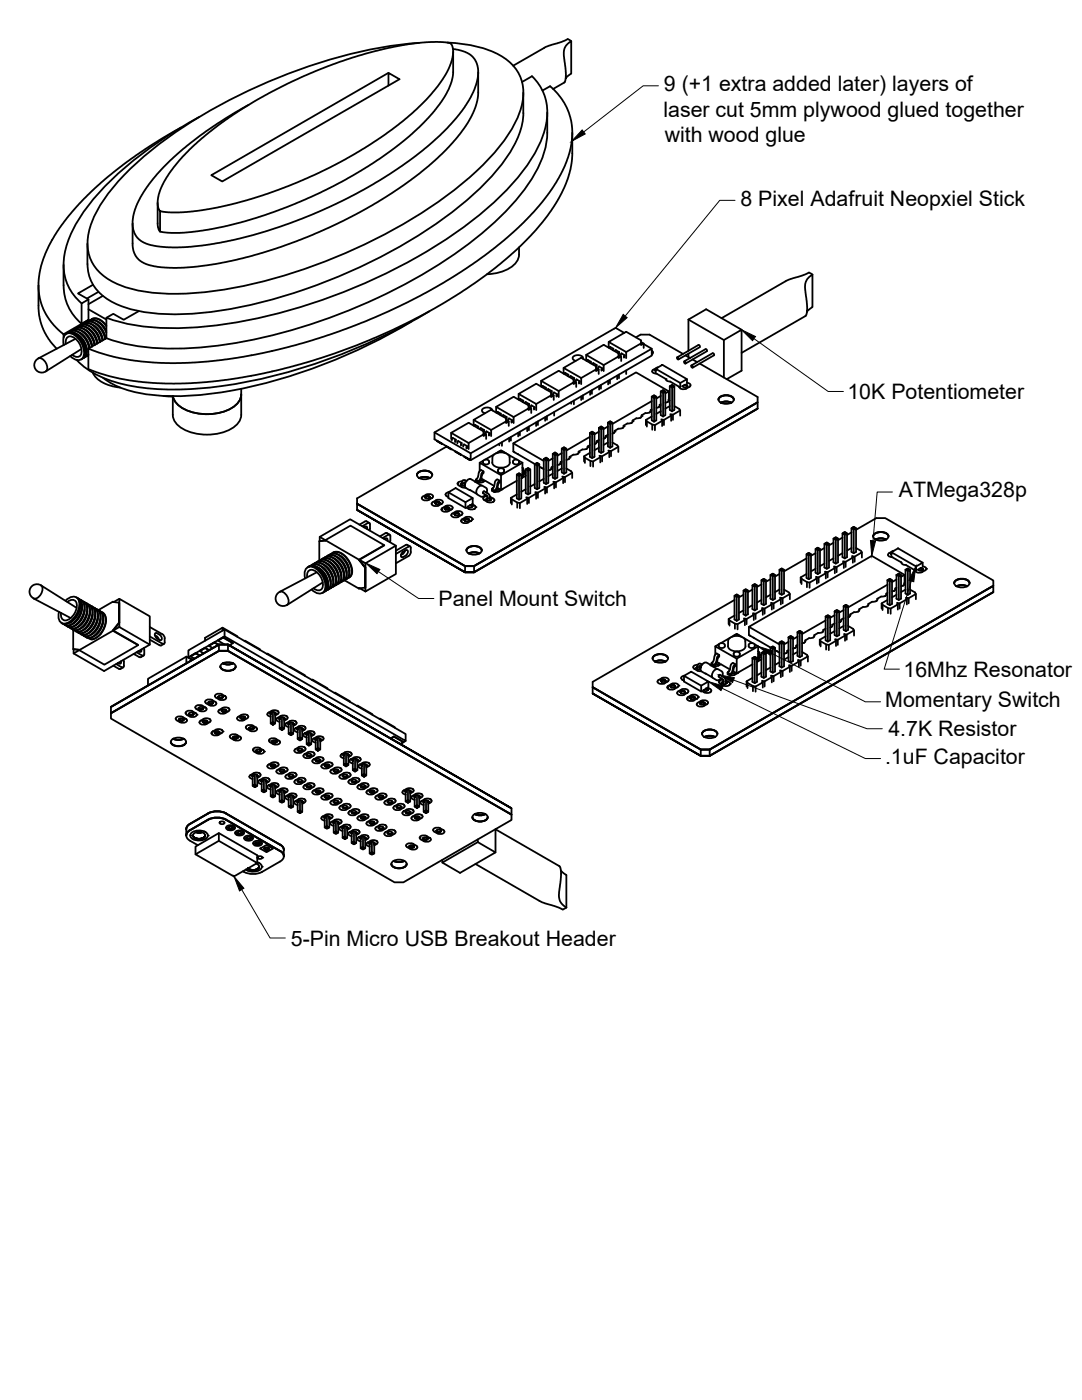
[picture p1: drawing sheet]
<svg xmlns="http://www.w3.org/2000/svg" width="216mm" height="279mm" viewBox="0 0 216 279" stroke-linecap="round" stroke-linejoin="round" font-family="sans-serif">
<defs><g id="words">
<g font-size="4.3">
<text x="132.4" y="23.3">laser cut 5mm plywood glued together</text>
<text x="132.5" y="18.2">9 (+1 extra added later) layers of</text>
<text x="132.6" y="28.4">with wood glue</text>
<text x="147.8" y="41.1">8 Pixel Adafruit Neopxiel Stick</text>
<text x="169.1" y="79.6">10K Potentiometer</text>
<text x="179.3" y="99.3">ATMega328p</text>
<text x="87.5" y="121">Panel Mount Switch</text>
<text x="180.3" y="135">16Mhz Resonator</text>
<text x="176.7" y="141.2">Momentary Switch</text>
<text x="177.3" y="146.9">4.7K Resistor</text>
<text x="176.6" y="152.5">.1uF Capacitor</text>
<text x="58" y="188.7">5-Pin Micro USB Breakout Header</text>
</g>
</g></defs>
<!-- layer: Visible -->
<g fill="none" stroke="#000" stroke-width=".36">
<path d="M77.5 14.5l-35.3 20.5 2.1 1.2 35.4-20.4-2.2-1.3v2.6M89.3 8.5a22.8 22.8 0 0 1 11 2.9 8.3 8.3 0 0 1 3.9 9.3 23.1 23.1 0 0 1-5.6 9.9 79 79 0 0 1-23.8 17.2 103.5 103.5 0 0 1-34.6 10.6 39.1 39.1 0 0 1-15.5-1.2 10.1 10.1 0 0 1-7-6.5 12.1 12.1 0 0 1 1.7-8.8 46.8 46.8 0 0 1 12.9-13.5 108.2 108.2 0 0 1 46.2-19.3l5.1-.5M90.4 9.8l2 .4 1.3 .6 .8 .8 .6 1 .3 1.2v1.6l-.4 1.5-1.1 2.5-2.3 3.4-3.8 4.2-5 4.2-6.9 4.7-6.3 3.6-7.3 3.3-6.8 2.6-7.6 2.2-6.9 1.3-5.5 .5-2.3-.1-2.4-.2-1.7-.5-1.3-.8-.8-.9-.4-1.1-.1-1.7 .2-1.4 .5-1.7 .9-1.7 2.4-3.5 3.5-3.8 4-3.4 5.5-4 6.1-3.7M90.4 10.3v4.3l-.2 1.5-1.1 2.5-1.4 2.2-2.3 2.8-3.7 3.5-3.7 3-4.6 3.1-5.1 3-6.1 3-5.2 2.2-5.8 2.1-5.8 1.6-5 .9-4.5 .5h-2.2l-1.8-.3M95.4 14.4v4.7l-.3 1.6-.5 1.3-1 2-1.1 1.7-1.5 2-1.9 2.1-2.5 2.4-2.8 2.3-5.5 4-3.9 2.4-3.5 1.9-7.1 3.5-7.8 3-5.6 1.7-3.1 .8-4.4 .9-3.7 .5-5.4 .2-2.5-.2-1.7-.3-1.3-.6-1-.9-.5-.9-.3-1.2v-4.7M104.2 16.4l1.9-1.2a10.3 10.3 0 0 1 2.6 10.9 32.1 32.1 0 0 1-9.2 13.4 98.1 98.1 0 0 1-33.1 19.6 94.1 94.1 0 0 1-32.7 6.4 36.7 36.7 0 0 1-12.5-2.1M104.4 18.5a17.1 17.1 0 0 1-1.5 9.9 41.2 41.2 0 0 1-11.2 12.8 106.2 106.2 0 0 1-51 21.2 36.6 36.6 0 0 1-16.8-1.4 9.4 9.4 0 0 1-6.3-6.9l-.1-1.4M108.2 18.1l1.6-.9 .7 .7 2.1 2.6 .6 1.2 .6 1.9 .4 2.6-.2 2.4-.6 2.6-1.2 2.9-1.3 2.4-1.7 2.5-2.6 3.2-2.1 2.2-3.2 2.9-3.8 3.1-3.2 2.3-4.6 3-8.3 4.6-8.4 3.8-9.3 3.4-8.1 2.2-4.9 1.1-6.6 1.1-5.3 .4-4.8 .2-3.1-.1-4.7-.5-4.2-.9-4.4-1.4v4.1l2.3 .8 3.9 1 3.8 .7 3.8 .3 3.4 .1 4.3-.2 4.5-.4 4.8-.7 4.3-.8 5.1-1.2 9-2.8 4.2-1.5 7.4-3.2 5.1-2.5 3.8-2.1a74.1 74.1 0 0 0 21.2-17.2l1.5-2 1.5-2.4 1-2 .9-2.3 .5-1.7 .3-1.9v-5.2M112.9 15.6l1.1-.9v-6.5l-.6 .4a3.1 3.1 0 0 0-.8 3.4l.3 2.8-.2 1.5-2.3 1.5M113.3 7.8l-1.3 .6-3 .9-6.6 3.8M113.3 7.8l.7 .4M36.1 25.4l-3.9 2.3-4.2 2.7-3.4 2.5-4.4 3.5-3.4 3.2-2.4 2.7-2.1 2.6-1.9 3-1.3 2.7-.9 2.4-.5 2.7v2.5l.6 2.5 .9 2.1 1.6 2.2 1.9 1.7"/>
<path d="M39.8 23.3a72 72 0 0 0-22.1 17.6 21.4 21.4 0 0 0-5 11.7 9.9 9.9 0 0 0 3.6 7.9M109.2 22.4a19.7 19.7 0 0 1-1.3 9.9 38 38 0 0 1-9.8 12.6 103.2 103.2 0 0 1-36.1 19.8 88.1 88.1 0 0 1-29.5 4.8 35.3 35.3 0 0 1-11.3-2M7.7 56.9v4.7l.4 2.7 1.2 2.7 .8 1.2 1.2 1.4M12.7 52.9v4M12.7 56.9a9.9 9.9 0 0 0 3.6 7.7M17.4 48.6v4.1M18.6 56.8l-3 1.8 2.1 1.2v4l-1.4 .8v-4l1.4-.8M19.6 58.3l-2.3 1.3M20.5 59.1l-2.8 1.6M31.5 40.5v4.5l.2 .8 .2 .4v-4.1l2.1 .3h2.3l2.8-.3 4.9-.8 5.3-1.4 4.1-1.2 5.8-2.2 4.5-2 4.4-2.3 5.3-3.1 4.9-3.3 4.1-3.3 2.7-2.6 2.3-2.8 2.1-3.2 .6-1.8 .3-1.1v-1.2l-.3-.8-.2-.4-1.5-.2-4.8 .2-4.9 .7-5.8 1.4-5.3 1.7-5.6 2.2-4.6 2.1-6.1 3.2-4.6 2.9-5 3.6-3.4 3-2.5 2.6-2.1 2.7-1.1 1.9-.6 1.3-.5 2.3 .1 1.2 .3 .7M103.6 49.4a3.7 3.7 0 0 1-2.3 4.3 9.8 9.8 0 0 1-4.1 1M162.1 54.8a1.03 1.03 0 0 0-1.5 0l-3.7 1.2-12.9 7.5"/>
<path d="M7.3 71.7a1.14 1.14 0 0 1 1.8 .7 1.13 1.13 0 0 1 .3 1.2 1.13 1.13 0 0 1-1 .8 1.49 1.49 0 0 1-1.5-1 1.49 1.49 0 0 1 .4-1.7zM12.7 66.7v.7M12.7 68.7v.2M12.7 68.8a1.66 1.66 0 0 1 .9-2.3 3.8 3.8 0 0 1 3.2 3.6 1.35 1.35 0 0 1-.6 1.6 1.35 1.35 0 0 1-1.7-.3l-.5-.3M13.1 68.6a1.05 1.05 0 0 1 .3-1.2 1.05 1.05 0 0 1 1.3 0 3.1 3.1 0 0 1 1.4 3.5 1.06 1.06 0 0 1-1.7-.1M13.2 66.6a1.77 1.77 0 0 1 2.4 .6 3.7 3.7 0 0 1 1.1 4.2l-.3 .2M13.5 66.5l.4-.2 .8 .1 1.1 .7 1.1 1.5 .4 1.6a1.22 1.22 0 0 1-.8 1.3M13.5 66.5l.5-.2 .9 .1 1 .7 .7 .9 .5 .8 .3 1.3-.2 .8-.5 .5M13.8 66.3l1-.3 1.2 .5 1.2 1.4 .6 1.6M14 66.1l.6-.1h.5l1.3 .7 .9 1.1 .5 1.6-.1-.9-.4-.7-.6-.8-.6-.5M14.4 66l.5-.3h.5l1.1 .5 1.3 1.4 .5 1.6M14.6 65.8l.3-.1h.7l1.1 .5 1.2 1.5 .5 1.5"/>
<path d="M14.9 66.7l1 .7 .5 .8M14.9 65.7l.5-.3h.5l1.2 .6 1.2 1.3 .5 1.6M15 67.6l-7.3 3.9M15.1 65.5l.4-.1h.7l1.2 .6 1 1.4 .5 1.4-.4-1.4-.7-1-.7-.5M15.4 65.4l.5-.3h.5l1.3 .6 .9 1 .6 1.1 .2 .8M15.5 66.8l.7 .6 .7 .8 .4 1v.6M15.6 65.2l1-.1 1.3 .6 1 1.4 .5 1.4-.1-.9-.4-.8-1.2-1.2M16 65.1l.3-.3h.5l.7 .1 .7 .4 1.1 1.4 .6 1.6M16.2 64.9l.5-.2 .6 .1 1.1 .6 1.1 1.4 .5 1.4M16.2 69.7l-7 4.4M16.4 71.6l-.2 .2M16.4 68.2l.4 .7 .2 1.2"/>
<path d="M16.5 64.8l.2-.2 .7-.1 1.3 .5 1.2 1.4 .5 1.6M16.6 66.2l.7 .5 .5 .8 .4 .7 .2 .9M16.7 64.6l1-.1 1.2 .6 1.1 1.3 .5 1.5M17 70.1v.2M17 64.5l.6-.3h.5l1.1 .5 1.2 1.4 .6 1.5M17.2 64.3l.6-.2 .5 .1 1.2 .6 1 1.3 .5 1.5M17.5 64.2l.4-.3h.6l1 .3 1.1 1.1 .6 1.1M17.6 70.8l-.3 .3M17.6 70.7l-.2 .3-.4 .2M17.6 70.9h-.1M17.7 61.7l3.5 2.1M17.7 63.8l-5 2.9"/>
<path d="M17.8 64l.8-.2 1 .4 1 1 .6 1M18.1 63.9l.6-.3 .9 .1 .8 .5 .8 .9M18.2 65.3l1.2 1.2 .4 .9 .2 .8M18.3 63.7a2.42 2.42 0 0 1 2.9 1.3M18.5 74.4a6.5 6.5 0 0 0 5.5 2.9M18.7 65l1.2 1.1 .5 1 .1 .8M19.3 64.6l1.1 1.2 .5 1 .1 .8M19.8 64.3l.8 .7 .6 1M21.2 67.5l-3.6 2.1M27.7 62.1l-3 1.7-2.1-1.2-1.4 .8v4.1M32.6 79l1.9 .1M48.1 78.7a3.8 3.8 0 0 1-2.6 3.1 10.2 10.2 0 0 1-10-1l-.8-1.1-.2-.6"/>
<path d="M48.1 77.6v5.2a3.9 3.9 0 0 1-2.8 3.2 10.4 10.4 0 0 1-9.5-.9 3 3 0 0 1-1.3-2.3v-3.7M82.1 64.2a106 106 0 0 1-42.1 14.6 35 35 0 0 1-16.4-1.6l-2.1-1.1-1-.7M85.7 62.1a111.3 111.3 0 0 1-46 15.4 42.8 42.8 0 0 1-18.8-2 15.5 15.5 0 0 1-5.6-3.7M103.5 78.6v1.2M103.8 79.6l.6 .4v.3M103.8 79.6l-.2 .2M104.4 80l-.1 .2M108 76v1.2M108.3 77l.6 .4v.3M108.3 77l-.2 .2M108.9 77.4l-.1 .2M109.4 77.6l.7 .4v.4"/>
<path d="M109.4 77.6l-.2 .3M110 78.6l.5 .3v.9M110 78.9v-.6l-3-1.7-3.5 2 3.5 2v1.3M110.1 78l-.1 .3M110.4 78.8l.1-.5 .7 .4v.4M110.5 78.9l-.5 .3v-.3l-3 1.7M111.2 78.7l-.2 .5M112.5 73.4v1.2M112.8 74.4l.6 .4v.3M112.8 74.4l-.2 .2M113.4 74.8l-.1 .2M113.9 75.1l.7 .4v.3"/>
<path d="M113.9 75l-.2 .3M114.4 76l.6 .3v.9M114.4 75.7l-2.9-1.7-3.5 2 3.5 2v1.2M114.4 75.7v.6M114.5 79.9v.8M114.6 75.5l-.2 .2M114.9 76v.2M114.9 76l.1-.3 .7 .4v.4M115 76.3l-.6 .3v-.3l-2.9 1.7M115.7 76.1l-.2 .5M116 79.1v.7M116.3 78.9v.8"/>
<path d="M116.3 71.6a1.01 1.01 0 0 0-1.5-.7l-.5 .4v.2l.3 .4 .3 .1M117 70.8v1.2M117.1 72.1l.2-.3 .6 .4v.3M117.8 78.1v.7M117.9 72.2l-.1 .2M118.1 77.9v.7M118.2 72.7l.2-.2 .7 .4v.4M118.9 73.4l.6 .3v.9M118.9 73.7v-.6l-2.9-1.7-3.5 2 3.5 2v1.3M119.1 72.9l-.2 .2M119.4 73.6l.1-.5 .7 .4v.4M119.5 73.7l-.6 .4v-.4l-2.9 1.7"/>
<path d="M119.5 77v.8M119.9 76.8v.8M120.2 73.5l-.2 .5M121.3 76v.7M121.5 68.2v1.2M121.7 75.8v.7M121.8 69.2l.6 .4v.3M121.8 69.2l-.2 .3M122.4 69.6l-.1 .2M122.9 69.9l.6 .4v.4M122.9 69.8l-.2 .3M123.1 75v.7"/>
<path d="M123.4 70.8l.6 .4v.9M123.4 70.5l-2.9-1.7-3.5 2 3.5 2.1v1.2M123.4 70.5v.6M123.5 74.8v.7M123.6 70.3l-.2 .2M123.9 71l.1-.5 .7 .4v.4M124 71.2l-.6 .3v-.4l-2.9 1.8M124.6 66.4l-1.8-1-36.1 20.9M124.7 70.9l-.2 .5M124.9 73.9v.8M126.9 67.3l.9-.5h1.8l6.7 3.8M127.9 68.3l.5 .3v.8"/>
<path d="M127.9 68.5v-.6l-3-1.7-3.4 2 3.4 2.1v1.2M128.4 68.6l-.5 .3v-.4l-3 1.8M128.4 68.7l1.6 .9M130 79.2v4.7l.5 .3 .5-.3v-4.7l-.5 .2v4.8M130 79.2l.5-.3 .5 .3M130.1 70l.2 .4M130.1 70a.57 .57 0 0 1 0 .8M130.1 74.1h.1M130.3 79l.2 .1v.3l-.5-.2M130.7 79l-.2 .1M130.8 74v-.2v.2M130.8 73.6l1.4-.8 4.9 2.9-1.4 .7z"/>
<path d="M130.8 73.6v.9M131 73.4l-.7 .4-.2 .3a.86 .86 0 0 0 .9 .5l1.8 1 .3 .4 .7 .1M131.3 73.3l-.3 .1M131.8 78.1v4.7l.5 .3 .5-.3v-4.7l-.5 .3v4.7M131.8 78.1l.5-.2 .5 .2M131.8 79l-.8 .5M132.1 78l.2 .1v.3l-.5-.3M132.5 78l-.2 .1M133.5 78.1v1.7l-.2 .4M133.5 78.1l-6.6-3.8-24.5 14.2 6.1 3.5M133.5 78.1l-.7 .4M133.6 77.1l.5-.3 .5 .3"/>
<path d="M133.6 77.1v4.7l.5 .3M133.7 76.2l1.8 1a.94 .94 0 0 0 1.4 .4M133.9 76.9l.2 .1v.3l-.5-.2M134.1 77.3l.5-.2v4.7l-.5 .3zM134.3 76.9l-.2 .1M135.1 71.3l.3 .1v.3l-.3-.1zM135.1 71.3l4.3-2.5 .2 .2v.3l-4.2 2.4M135.5 77.2h.1M135.7 76.4v.9M136.2 77l.2 .3a.54 .54 0 0 0 .7-.3l-.4-.2 .4 .3M136.2 77.1h.1M136.5 72.1l4.3-2.4 .2 .1v.3l-4.2 2.5"/>
<path d="M136.5 72.1l.3 .2v.2l-.3-.1zM136.6 76.8l.5 .3M136.7 76.8l-.5 .3M136.8 70.9l.9 .6M137.1 75.7v.8M137.1 76.4l.3 .1a.43 .43 0 0 1 .4 .5l-.2 .2M137.4 63.8l7 4.1 3.6-2.1v8.2l-3 1.7M137.4 63.8v6.2M137.4 70.6v.7M137.4 63.8l3.5-2.1 7.1 4.1M137.6 77.2l-.7 .4M137.8 76.9h.1"/>
<path d="M138 72.9l.2 .2v.3l-.2-.2zM138.2 71.7l.9 .6M139.6 72.6l11.6 6.6v1.1l-56.6 32.7M142.4 70.9l-4.2 2.5M142.5 70.9v-.3l-.3-.1-4.3 2.4M143.4 79.8a1.8 1.8 0 0 1 3 0M143.5 79.3a2.01 2.01 0 0 1 2.9 .3 1.32 1.32 0 0 1-1.7 1 1.17 1.17 0 0 1-1.3-1zM144.4 67.9v7.4M161 62.2l1.1-.9v-6.5l-1 .9-.4 1.1 .4 4.4-.1 1.1-.2 .8-12.8 7.3M83.2 94.8a1.8 1.8 0 0 1 3.1 0M83.3 94.4a2.01 2.01 0 0 1 2.9 .2 1.32 1.32 0 0 1-1.7 1 1.17 1.17 0 0 1-1.3-1zM83.7 95.4a2.42 2.42 0 0 1 2.1 0"/>
<path d="M83.7 95.4l1.2-.2 .8 .2M84.2 99.4h.1M84.4 99.1l-.2 .3a1.03 1.03 0 0 0 1.4 .4l.8-.7a.95 .95 0 0 0-1.4-.4l-.6 .4M84.8 99.3l.5-.3 .5 .3M84.8 99.2l.6-.2 .4 .3-.6 .2zM86.4 99.1h.1M86.7 86.3l7.2 4.2v1.3l-7.2-4.1zM87 99.8l.2-.1a.89 .89 0 0 1 1.2 .6l-.2 .2M87 99.9l-.7 .3-.2 .3a1.01 1.01 0 0 0 1.4 .4M88.2 88.6l-1.1-.7 1.1 .7M88.9 98.7h.1M89.1 89.1l-17.9 10.4v1"/>
<path d="M89.5 98.3l1.4-.9 3.4 2-1.4 .8zM89.5 98.3v1.1l3.4 2 .1-.1M89.5 98.2l-.5 .2-.1 .3 .6 .5M90 86.4v1.2M90.1 89.6l-1.1-.6 1 .7M90.2 87.6v.3M90.3 87.4l.7 .4v.3M90.3 87.4l-.1 .2M90.8 88v.2M91 87.7l-.2 .3M91.3 88.5l.1-.5 .7 .4v.4M91.5 96.9l.9 .4h.5"/>
<path d="M92 90.7l-1.2-.7 1.1 .8M92.1 88.4l-.1 .5M92.2 96.5l-.2 .2 .2-.2M92.2 96.5l-.3 .2 .1 .2h.8M92.2 96.5l-.3 .2M92.2 96.1a.67 .67 0 0 0-.9 .6l.2 .2M92.4 89.2l.2-.5 .6 .3v.5M92.6 96.3l.3 .1M92.6 96.3v.6M92.7 96.5l.1 .1M92.8 96.6l-.1-.1 .1 .1M93.1 96l-.4-.2-.4 .1-.1 1"/>
<path d="M93.2 89l-.1 .5M93.7 91.7l-1.1-.6 1 .7M93.7 97.8l1.4 .8M93.9 90.5l36.1-20.9v1.4l-36.1 20.8M94.3 99.4v1.1l-.1 .1 .5 .3M94.5 83.8v1.1M94.7 96.1l1.4 .8M94.8 84.8l.6 .4v.3M94.8 84.8l-.1 .2M94.8 96.2l-1.1-.6-.5 .2-.3 .4-.1 .5v.5l1.1 .6M94.9 95.8l.5-.6 .3-1.2 .3-.2 .5 .3-.5 1.6-.5 .6M95.1 95.5l-.1 .2"/>
<path d="M95.5 85.1l-.2 .3M95.5 96.3l-.6-.2v-.3l.5 .3v.3M95.5 96.3a1.57 1.57 0 0 0 1.3-.4l1.8 1.1M95.7 94v-1.6l4.3 2.4M95.9 85.4l.7 .4v.4M95.9 85.4l-.1 .2M96.1 95.5l.4 .3-.2 .1h-.5M96.4 99.5h.1M96.4 91.9l-.7 .5M96.5 91.9l.5-.2 .6 .3a.6 .6 0 0 1-.6 .7 .6 .6 0 0 1-.6-.7zM96.5 86.4l.5 .3v.9M96.5 86.7v-.6l-3-1.7-3.5 2 3.5 2v1.2"/>
<path d="M96.5 94.1l-.4 .4-.2 1-.5 .6M96.6 98l1 .7 .1 .4 .1 .8M96.6 85.8l-.1 .3M96.6 98.1l-.3 .2 .9 .7 .1 .9M96.6 99.8l.7 .4M96.9 86.6l.2-.5 .6 .4v.3M97 86.7l-.5 .3v-.3l-3 1.7M97.1 98.3v-.8l-.9-.6h-.4l-.6 .6-.2 .7 .2 .5 .9 .5 .4-.1 .4-.4M97.1 99.5h.2l-.2 .2zM97.2 99a.62 .62 0 0 0-.7 .6l.1 .2M97.7 86.5l-.1 .4M97.8 99.5l.2 .2z"/>
<path d="M97.8 99.1l.6 .4M98 99.7l-.2-.3 .2 .2a.51 .51 0 0 1-.5 .3 .51 .51 0 0 1-.4-.3l.2-.2-.2 .3M98.1 97.6l.6 .3v.3l-.6-.3zM98.1 97.6l.5-.5 .2-1 .2-.3 .2-.1 .5 .2-.3 .4-.3 1.1-.4 .5M98.3 81.9a1.19 1.19 0 0 0-2.1 .1l.6 .5M98.4 90.9l.3-.3 .8-.3h.8l.7 .2 .6 .5 .1 1.3a1.94 1.94 0 0 1-2.6 .9 1.06 1.06 0 0 1-.9-.9l.1-1zM98.4 97.4l-.2 .2M98.4 99.5l.2 .4-.2 .3M98.7 99.8h.1M98.7 90.7l-1.9 1M99 81.2v1.1M99.3 97.4l.4 .2"/>
<path d="M99.3 82.2l.6 .4v.3M99.3 82.2l-.1 .2M99.4 90.4v-.2l.4-.2 .6 .1 .2 .3M99.4 93.7l.7-.2 .5 .2a.6 .6 0 0 1-.6 .8 .6 .6 0 0 1-.6-.7zM99.4 90.2l-.5 .3M99.5 98l-.8 .1M99.6 88.6v.3M99.7 95.9l-.5 1.7-.5 .6M99.7 97.6l-.2 .2h-.4M99.8 90l.2-.1 .2 .1M99.9 82.5l-.1 .3M100 94.8v2.9"/>
<path d="M100.2 88.2v.8M100.2 97.7l-.7 .4M100.2 97.7h.1M100.3 83.1l.1-.3 .7 .4v.4M100.4 97.5l-.1 .1M100.5 90.2l.5 .3M101 83.8l.5 .3v.9M101 83.5l-3-1.7-3.5 2 3.5 2v1.2M101 83.5v.6M101.1 83.2l-.1 .3M101.3 90.7l1.9 1M101.4 84l.2-.5 .6 .4v.4"/>
<path d="M101.5 84.1l-.5 .3v-.3l-3 1.7M101.6 87.4v.7M101.9 87.2v.7M101.9 99.4v1M102.1 99.7v1M102.2 83.9l-.1 .4M102.4 88.5v1.6l.3 .1M102.7 90.3l.7 .4M103.1 94.7l.5-.3 .4 .3M103.1 94.7v4.8l.5 .2 .4-.2v-4.8l-.4 .3v4.7M103.1 95.9l-2.8 1.7M103.4 94.6l.2 .1v.3l-.5-.3"/>
<path d="M103.4 90.7l3.3 1.9M103.4 86.4v.7M103.5 91.9l.7 .5M103.6 92.3a.64 .64 0 0 1-.8 .5 .64 .64 0 0 1-.4-.8l.3-.3h.5l.3 .3 .1 .4M103.7 94.6l-.1 .1M103.7 86.2v.7M104.2 95.4l-.2 .1M104.2 93.8l.3 .7 .4 .1M104.2 92.4v2.9M104.2 92.4l-4.2 2.4M104.2 94.4l.3 .2M104.2 94.8l.1 .1"/>
<path d="M104.2 94.7l.2 .2M104.2 94.7v.3M104.3 93.4l.2 .3a.43 .43 0 0 0 .4 .6M104.5 94l.4 .2M104.8 95l-.7 .4M104.8 95v.1M104.9 80.2l.7 .4v.4M104.9 80.2l-.2 .3M104.9 93.7l.5-.3 .4 .3M104.9 93.7v4.7l.5 .3 .4-.3v-4.7l-.4 .2v4.8M104.9 97.6l-.9 .5M104.9 94.9l-.1 .1"/>
<path d="M105.2 93.5l.2 .1v.3l-.5-.2M105.2 85.3v.8M105.2 99.5v1.1M105.5 81.2l.5 .3v.9M105.5 81.5v-.6l-3-1.7-3.5 2 3.5 2v1.2M105.5 93.5l-.1 .1M105.5 85.1v.8M105.5 99.4v1M105.6 80.6l-.1 .3M105.9 81.4l.1-.5 .7 .4v.4M106 81.5l-.5 .3v-.3l-3 1.7M106.7 81.3l-.1 .4"/>
<path d="M106.7 92.6l.5-.2 .4 .2M106.7 92.6v4.8l.5 .2 .4-.2v-4.8l-.4 .3v4.7M106.7 96.6l-.9 .5M107 84.3v.7M107 98.5v1M107 92.5l.2 .1v.3l-.5-.3M107.3 92.5l-.1 .1M107.3 84.1v.7M107.3 98.3v1.1M107.6 93.1l.4 .2M108 93.3l.1 .1M108.1 93.4l.4 .2"/>
<path d="M108.5 91.6l.5-.3 .4 .3M108.5 91.6v4.8l.5 .2 .4-.2v-4.8l-.4 .3v4.7M108.5 95.6l-.9 .5M108.8 83.3v.7M108.8 97.5v1M108.8 91.4l.2 .1v.4l-.5-.3M109.1 91.4l-.1 .1M109.1 83.1v.7M109.1 97.3v1M109.9 93.7l-.5 .1M110.1 93.2l-.2 .5M110.3 90.6l.4-.3 .5 .3"/>
<path d="M110.3 90.6v4.7l.4 .3 .5-.3v-4.7l-.5 .2v4.8M110.3 91.5l-.9 .5M110.3 93.1l-.3 .2M110.3 94.5l-.9 .5M110.6 90.4l.1 .1v.3l-.4-.2M110.6 82.2v.8M110.6 96.4v1.1M110.9 90.4l-.2 .1M110.9 96.2v1.1M111.7 92.7l-.5 .1M111.9 92.2l-.2 .5M112.1 89.5l.4-.2 .5 .2"/>
<path d="M112.1 90.4l-.9 .6M112.1 92.1l-.3 .1M112.1 89.5v4.8l.4 .2M112.1 93.5l-.9 .5M112.4 89.4l.1 .1v.3l-.4-.3M112.4 95.4v1M112.5 89.8l.5-.3v4.8l-.5 .2zM112.7 89.4l-.2 .1M112.7 95.2v1M113 93.5l1 .6 .2 .3-1.5 .8-.5-.1 .2 .3-1.5 .8-.5-.1 .2 .3-1.5 .9-.5-.1 .2 .3-1.5 .8-.5-.1 .2 .3-1.5 .9-.5-.1 .2 .2-1.5 .9-.5-.1-1.1-.6-.2-.3 1.2-.7M113.5 91.6l-.5 .2M113.5 91.6v.1"/>
<path d="M114 80.3v.3M114.2 94.4v1M114.4 90.7l-.7 .5-.2 .4M115.3 90.6l-.9 .1M116.2 89.7l-.7 .4-.2 .4M116.5 91.1v1M116.7 91.4v1M117.1 89.6l-.9 .1M117.7 88.8l-.4 .3-.2 .4M117.7 86.4v4.8l.5 .2 .4-.2v-4.8l-.4 .3v4.7M117.7 86.4l.5-.3 .4 .3M117.7 87.2l-4.7 2.7"/>
<path d="M117.8 92v1M118 86.3l.2 .1v.3l-.5-.3M118.3 86.3l-.1 .1M118.3 92.1v1M118.9 88.5l-.3 .1M119.1 88.1l-.2 .4M119.5 85.4v4.7l.5 .3 .4-.3v-4.7l-.4 .2v4.8M119.5 85.4l.5-.3 .4 .3M119.5 89.3l-.9 .6M119.5 86.1l-.9 .6M119.5 87.8l-.5 .3M119.8 85.2l.2 .1v.3l-.5-.2"/>
<path d="M119.8 91.2v1.1M120.1 85.2l-.1 .1M120.1 91.1v1M120.7 87.5l-.3 .1M120.8 87l-.1 .4M121.3 84.3l.5-.2 .4 .2M121.3 88.3l-.9 .5M121.3 85.1l-.9 .5M121.3 86.8l-.5 .2M121.3 84.3v4.8l.5 .2M121.6 84.2l.2 .1v.3l-.5-.3M121.6 90.2v1"/>
<path d="M121.8 84.6l.4-.3v4.8l-.4 .2zM121.9 90v1.1M121.9 84.2l-.1 .1M122.2 88.3l1 .6 .2 .3-1.5 .8-.5-.1 .2 .3-1.5 .9-.5-.1 .2 .2-1.5 .9-.5-.1-1.1-.6-.2-.3 1.2-.7M122.4 86.4l-.2 .1M123.4 85.6l-.8 .4-.2 .5M123.4 89.2v1M124.2 85.4l-.8 .1M124.3 85.4h-.1M125.2 84.5l-.8 .4-.1 .5M126 84.4l-.8 .1M127 83.5l-.8 .4-.1 .4"/>
<path d="M127.8 83.4l-.8 .1M128 82.9l-.1 .4M128.8 82.4l-.8 .5M128.9 83.8v1M129.1 84.1v1M129.6 82.3l-.8 .1M129.7 82.3h-.1M129.8 81.8l-.1 .5M130 80.1l-7.8 4.5M130 81.7l-.2 .2M130.2 84.7v1.1M130.7 84.8v1.1"/>
<path d="M131.5 81.2h.1M131.4 81.3l-.4 .1M131.6 80.8l-.1 .4M131.8 80.7l-.2 .1M131.8 82.1l-.8 .5M132.1 84v1M132.5 83.8v1M133.2 80.2l-.4 .2M133.6 81l-.8 .6M133.9 83v1M134.3 82.8v1M134.6 81l1 .6 .1 .3-1.4 .9-.5-.1 .1 .3-1.4 .8-.5-.1 .1 .3-1.4 .8-.5-.1-1.1-.6-.2-.3 1.1-.7"/>
<path d="M135.7 81.9v1.1M143.8 80.4a2.42 2.42 0 0 1 2.2 0M143.9 80.4l.8-.2 1.2 .2M151.2 80.3l-56.6 32.7h-1.8l-21.6-12.5M6.7 119.4l7.4 3.9M8.2 116.8l7.1 4.5M8.2 116.8a1.77 1.77 0 0 1-1.5 2.6M8.2 116.8a1.49 1.49 0 0 0-2.1 .5 1.49 1.49 0 0 0 .6 2.1M13.1 119.9a1.66 1.66 0 0 1 2.4-.4 3.8 3.8 0 0 1-1.5 4.5 1.35 1.35 0 0 1-1.7 .3 1.35 1.35 0 0 1-.6-1.6l.1-.6M15.2 119.2a1.73 1.73 0 0 1 .7 2.4 4.1 4.1 0 0 1-2.7 3M15.5 119.4l.6 .5 .2 .9v.8l-.6 1.4-.6 .9-.8 .7-1 .2-.6-.2M15.6 119.5l.5 .4 .3 1-.2 1.2-.3 .9-.6 .8-.8 .7-.8 .4-.7-.2"/>
<path d="M15.9 119.7l.6 .3 .3 .9v1.1l-.4 1.1-.7 1-.9 .8-.9 .3-.6-.3M16.2 119.8h.1M16.2 119.8l.6 .7 .1 .8-.1 1.1-.4 .9-.6 .8-.9 .8-.7 .3-.7-.2M16.5 120l.3 .2 .4 .4 .2 .8-.1 .9-.5 1.4-.7 .9-.9 .7-.9 .2-.5-.3M23.8 119.5l6.1 3.5v5.7l-6.1-3.6zM23.8 119.5l-1.2 .7M55.5 118.3a1.14 1.14 0 0 1 1.8 .7 1.13 1.13 0 0 1 .3 1.2 1.13 1.13 0 0 1-1 .7 1.49 1.49 0 0 1-1.5-.9 1.49 1.49 0 0 1 .4-1.7zM60.9 115.4a1.66 1.66 0 0 1 .8-2.3 3.8 3.8 0 0 1 3.2 3.6 1.35 1.35 0 0 1-.6 1.6 1.35 1.35 0 0 1-1.7-.3l-.4-.4M61.3 115.2a1.05 1.05 0 0 1 .3-1.3 1.05 1.05 0 0 1 1.3 .1 3.1 3.1 0 0 1 1.4 3.4 1.06 1.06 0 0 1-1.7 0M61.6 113.1l-.2 .1M61.7 113.1l.8-.2 .7 .2 .8 .5 .7 .9 .5 .9 .3 1.3-.2 .9-.4 .4M62 112.9l.6-.3 1 .2 1 .7 .6 .8 .6 1.3 .2 1.1-.3 .8-.5 .3"/>
<path d="M62.2 112.8l.5-.2 .9 .1 1 .7 .7 .9 .4 .8 .3 1.3-.1 .8-.5 .5M62.5 112.6l.7-.3 1 .2 .8 .6 .8 1 .6 1.3 .1 1-.3 .7-.5 .4M62.7 112.4l.8-.2 .7 .3 .8 .5 .8 1 .5 .7 .2 1.1-.1 1.1-.5 .5M63 112.3l.6-.3 .9 .1 1 .7 .7 .8 .6 1.2 .2 .8-.1 1-.2 .3-.5 .3M63.1 113.3l1.1 .9a4.2 4.2 0 0 1 .9 2.7M63.2 114.2l-7.4 3.9M63.2 112.1l.6-.1 .9 .1 1 .7 .7 .9 .5 1 .2 .8-.1 1-.5 .6M63.6 112l.7-.3 1.1 .3 .7 .5 .8 1 .5 1.2 .1 1.1-.2 .8-.5 .3M63.7 113.4l.7 .6 .6 .8 .4 1 .1 .6M63.7 108l1.2-.2 6.7 4M63.8 111.8l.7-.2 .9 .3 .6 .4 1 1.1 .5 1.2 .1 .9-.1 .7-.5 .6M63.8 108v-.9l6.1-3.5 9.1 5.3"/>
<path d="M63.8 107.1l1.1 .7 5-2.9 6.8 3.9-5 2.9 1.2 .7M64.1 111.7l.6-.3 1.1 .2 .7 .5 1 1.1 .5 1.3 .1 1-.3 .8-.5 .3M64.2 113.1l.8 .6 .6 .8 .3 1 .1 .6M64.3 111.5l.6-.2 .9 .2 .9 .7 .8 .9 .5 1.2 .2 .9-.1 .7-.6 .6M64.4 116.2l-7.1 4.5M64.5 118.2l-.2 .1M64.6 111.4l.8-.3 .8 .1 1 .7 .7 .9 .6 1.3 .1 1.1-.3 .8-.5 .3M64.7 118.1a1.73 1.73 0 0 0 .5-2.5l-.7-1.3-1.1-1-1-.4-.8 .2a2.26 2.26 0 0 1 2.6 1.1 3.5 3.5 0 0 1 .6 3.8l-.3 .2M64.7 112.8l.8 .6 .6 .8 .4 1.6M64.9 107.9l-1.2 .1v3.9M64.9 111.2l.7-.2 1 .3 .8 .8 .7 .8 .4 1.1 .2 .8-.1 .8-.5 .6M64.9 111.2h-.1"/>
<path d="M65.2 111.1l.6-.3 1.1 .2 .8 .6 .8 1 .5 1.3 .1 1-.2 .8-.6 .3M65.3 112.5l.8 .6 .5 .8 .5 1.6M65.4 110.9l.9-.2 .7 .3 .9 .7 .7 .9 .4 1 .2 .9-.1 .8-.5 .6M65.7 110.8l.6-.3 1.1 .2 .7 .4 .9 1.1 .6 1.3 .1 1.1-.3 .7-.5 .4M65.8 112.2l.8 .6 .5 .8 .5 1.6M66 110.6l.7-.2 .8 .2 .8 .6 .8 1 .4 1 .2 .9-.1 .9-.5 .6M66 110.6h-.1M66.2 110.5l.7-.3 .9 .1 .8 .6 1 1.1 .5 1.3 .1 1-.3 .7-.5 .4M66.4 111.9l.7 .6 .6 .9 .4 1.5M66.4 110.3l.9-.2 .8 .3 .9 .7 .6 .9 .5 .8 .2 1-.1 .9-.5 .6M66.9 111.5l.7 .7 .7 .9 .4 1.5M67.4 111.3l.8 .6 .6 .9 .4 1.4"/>
<path d="M67.9 110.9l.9 .8 .5 .8 .4 1.4M68.7 115.8l2.9 1.7 1.2-.2M71.2 100.5v1.2l21.6 12.5v-1.2h1.8M71.2 100.5l21.6 12.5 1.8-.1M71.6 111.8l1.3 1.4zM71.8 117.4l1.1 .6 6.1-3.4v-5.7l-6.1 3.5v5.6M71.8 117.4l-.2 .1M72.3 105l1.3-.7 .2 .4-.1 1.2M72.7 105.2v.1M72.8 105.1l-.2 .1M72.8 105.1h.4l.1 .5M72.9 113.2l-.1 4.1v-4"/>
<path d="M73.7 104.4l-.7-.4-1.3 .7M76.3 107.4l1.4-.7 .2 .3-.1 1.2M76.7 108.8l-5.1 2.9M76.7 107.6l.6-.1v.4M76.8 107.5l-.1 .1M77.2 106.4l.6 .3M77.2 106.4h-.3l-1.1 .7M79 110.6l2.5-1.5h.4a1.83 1.83 0 0 1-.4 1.9M80.4 110.1l.6-.3 .3 .1a1.05 1.05 0 0 1-.9 1.3M80.4 110.1a.71 .71 0 0 0-.2 1.1h.2M80.8 109.9a1.29 1.29 0 0 1-.8 .9M80.9 108.8l-1.9 1.1"/>
<path d="M81 108.8l.3-.1 .5 .4M81.5 111l-2.5 1.4M86.1 100.5v.1M86.8 100.4l.5-.3 .4 .3M86.8 100.4l.5-.2 .4 .2M86.8 100.3l.6-.2 .3 .3-.6 .2zM88.2 100.5l-.7 .4M88.3 100.2h.1M88.7 101.5l.5-.2 .5 .2M88.7 101.4l.6-.2 .4 .4-.6 .2zM90 102.8h.1M90.1 101.6l-.6 .4"/>
<path d="M90.2 101.6l.1-.2a.94 .94 0 0 0-1.4-.4l-.6 .4-.2 .3a1.01 1.01 0 0 0 1.4 .3M90.3 102.5a1.41 1.41 0 0 1 1.9-.2l.1 .2-.2 .3M90.3 102.5l-.3 .3a1.01 1.01 0 0 0 1.4 .3M90.3 101.3v.1M90.7 102.6l.6-.2 .3 .3-.5 .2zM90.8 102.5l.1-.1a.52 .52 0 0 1 .7 .3l-.4-.3-.5 .3zM92.1 102.8l-.7 .4M92.2 103.6l-.2 .4a1 1 0 0 0 1.4 .3l.6-.4M92.2 103.6a1.41 1.41 0 0 1 2-.2l-.1 .5M92.3 102.5h.1M92.7 103.7l.5-.2 .4 .3-.6 .2zM92.7 103.6h.7l.2 .2-.3-.2h-.4l-.3 .2z"/>
<path d="M92.8 114.2h1.8zM92.8 114.2l-21.6-12.5 21.6 12.5h1.8l56.6-32.7-56.6 32.7M92.9 100.2v1.2M93 101.3l.8 .4 .9-.2M93.1 109.8a1.8 1.8 0 0 1 3 0M93.2 109.4a2.01 2.01 0 0 1 2.9 .3 1.32 1.32 0 0 1-1.7 1 1.17 1.17 0 0 1-1.3-1zM93.5 110.4a2.42 2.42 0 0 1 2.2 0M93.6 110.5l1.2-.3 .8 .3M93.8 100.8l.5 .3-.4-.3-.6 .3 .5 .2 .4-.1v-.3l-.3-.1 .4 .2M94.1 103.9h-.1M94.6 113l56.6-32.7v1.2l-56.6 32.7zM94.7 100.9l.2 .4-.2 .3"/>
<path d="M98.4 100.1l-.5 .2-.6-.1M103.2 100.3v1M103.7 100.4v1M146.6 119.7l-28.3 16.4v1.1M146.6 118.9l.2-.2 .2 .1v.3zM146.6 118.9v4.7l.4 .3M146.8 118.7h.4M147 118.8l.2-.1 .2 .2-.4 .2v4.8M147.4 118.9v4.7l-.4 .3M148.4 117.9l.2-.2 .2 .1v.3zM148.4 118.7l-1 .5M148.4 117.9v4.7l.4 .3"/>
<path d="M148.6 117.7h.4M148.8 117.8l.2-.1 .2 .2-.4 .2v4.8M149.2 117.9v4.7l-.4 .3M150.1 116.8l.3-.2 .2 .2v.3zM150.1 116.8v4.8l.5 .2 .4-.2v-4.8M150.1 117.7l-.9 .5M150.4 116.6h.4M150.6 116.8l.2-.2 .2 .2-.4 .3v4.7M151.9 115.8l.3-.2 .2 .1v.3zM151.9 115.8v4.7l.5 .3 .4-.3v-4.7M151.9 116.6l-.9 .5M151.9 119.7l-.9 .5"/>
<path d="M152.2 115.6h.4M152.4 115.7l.2-.1 .2 .2-.4 .2v4.8M153.7 114.7l.3-.1 .2 .1v.3zM153.7 114.7v4.8l.5 .2 .4-.2v-4.8M153.7 115.6l-.9 .5M153.7 118.7l-.9 .5M154 114.6h.4M154.2 114.7l.2-.1 .2 .1-.4 .3v4.7M155.5 113.7l.3-.2 .2 .1v.4zM155.5 113.7v4.7l.5 .3 .4-.3v-4.7M155.5 114.6l-.9 .5M155.5 117.7l-.9 .5"/>
<path d="M155.8 113.5h.3M155.8 119.6v1M156 113.6l.1-.1 .3 .2-.4 .3v4.7M156.2 119.4v1M156.4 117.7l1 .5 .2 .4-1.4 .8-.6-.1 .2 .3-1.4 .8-.6-.1 .2 .3-1.4 .9-.6-.2 .2 .4-1.4 .8-.6-.1 .2 .3-1.4 .8-.6-.1 .2 .3-1.4 .9-.6-.1-1-.7M157.6 118.6v1M159.8 115.2v1.1M159.9 115.5v1.1M160.9 110.6l.3-.2 .2 .1v.3zM160.9 114.6l-1.1 .6 .1 .3M160.9 111.4l-4.5 2.6M160.9 110.6v4.7l.5 .3"/>
<path d="M161 116.2v1M161.2 110.4h.3M161.4 110.5l.1-.1 .3 .2-.4 .2v4.8M161.5 116.3v1M161.8 110.6v4.7l-.4 .3M162.7 109.6l.3-.2 .2 .1v.3zM162.7 110.4l-.9 .5M162.7 109.6v4.7l.5 .3M162.7 113.5l-.9 .5M163 109.4h.3M163 115.4v1.1M163.2 109.5l.1-.1 .3 .2-.4 .2v4.8"/>
<path d="M163.3 115.2v1.1M163.6 109.6v4.7l-.4 .3M164.5 108.5l.3-.1 .2 .1v.3zM164.5 108.5v4.8l.5 .2 .4-.2v-4.8M164.5 109.4l-.9 .5M164.5 112.5l-.9 .5M164.8 114.4v1M164.8 108.4h.3M165 108.5l.1-.1 .3 .1-.4 .3v4.7M165.1 114.2v1M166.3 107.5l.3-.2 .2 .1v.3zM166.3 107.5v4.7l.5 .3 .4-.3v-4.7"/>
<path d="M166.3 108.3l-.9 .5M166.3 111.4l-.9 .6M166.6 113.4v1M166.6 107.3h.3M166.8 107.4l.1-.1 .3 .2-.4 .2v4.8M166.9 113.2v1M168.1 106.4l.3-.1 .2 .1v.3zM168.1 106.4v4.8l.5 .2 .4-.2v-4.8M168.1 107.3l-.9 .5M168.1 110.4l-.9 .5M168.4 112.3v1.1M168.4 106.3l.2-.1 .1 .1"/>
<path d="M168.6 106.4l.1-.1 .3 .1-.4 .3v4.7M168.7 112.1v1.1M169.9 105.4l.3-.2 .1 .1v.4zM169.9 105.4v4.8l.4 .2 .5-.2v-4.8M169.9 106.3l-.9 .5M169.9 109.4l-.9 .5M170.2 105.2l.1-.1 .2 .1M170.2 111.3v1M170.3 105.3l.2-.1 .3 .2-.5 .3v4.7M170.5 111.1v1M170.8 105.7l4.1-2.3h1.7l21.6 12.4v1.1l-56.6 32.7M170.8 109.4l1 .5 .2 .3-1.5 .9-.5-.1 .2 .3-1.5 .8-.5-.1 .2 .3-1.5 .9-.5-.1 .2 .3-1.5 .8-.5-.1 .2 .3-1.5 .8-.5-.1 .2 .3-1.5 .9-.5-.1-1.1-.7"/>
<path d="M172 110.2v1.1M174.2 107.1a1.8 1.8 0 0 1 3.1 0M174.4 106.6a2.01 2.01 0 0 1 2.9 .3 1.32 1.32 0 0 1-1.8 1 1.17 1.17 0 0 1-1.3-1zM174.7 107.7a2.42 2.42 0 0 1 2.1 0M174.7 107.7l1.3-.2 .8 .2M174.9 120l-.9 .1M175.1 119.5l-.2 .4M175.1 119.6v.1M175.8 119.1l-.8 .4M176.7 118.9l-.9 .1M176.7 118.9h.1M176.9 118.6h.1"/>
<path d="M177.1 118.3l-.2 .2-.2 .4M177.1 115.8v4.7l.4 .3 .5-.3v-4.7l-.5 .2v4.8M177.1 115.8l.4-.3 .5 .3M177.1 116.7l-7.9 4.5M177.2 110.7h.1M177.4 115.6l.1 .1v.3l-.4-.2M177.7 115.6l-.2 .1M177.8 110.6l.1-.2v.3M177.9 110.5l-.1 .1M177.9 110.2l1.3-.8 4.9 2.9-1.3 .8zM177.9 110.2v.9M178.1 111.2l1.8 1 .2 .4 .7 .2"/>
<path d="M178.3 109.9l-.1 .1a1.29 1.29 0 0 0-1 .7 .82 .82 0 0 0 .9 .5M178.5 117.9l-.5 .1M178.7 117.6h.1M178.9 117.3l-.2 .1-.2 .4M178.9 114.7v4.8l.4 .2 .5-.2v-4.8l-.5 .3v4.7M178.9 114.7l.4-.2 .5 .2M178.9 115.7l-.9 .5M178.9 118.7l-.9 .5M179.2 114.6l.1 .1v.3l-.4-.3M179.5 114.6l-.2 .1M179.9 112.3h.1M180.2 116.9l-.4 .1"/>
<path d="M180.5 116.5h.1M180.5 114.7v1.8l-.2 .3M180.5 114.7l-6.6-3.8-24.5 14.2 6.1 3.5M180.5 114.7l-.7 .4M180.7 113.7l.4-.2 .5 .2M180.7 117.7l-.9 .5M180.7 113.7v4.7l.4 .3M180.8 112.8l1.8 1M181 119.6v1M181 113.5l.1 .1v.4l-.4-.3M181.1 114l.5-.3v4.7l-.5 .3zM181.3 119.4v1"/>
<path d="M181.3 113.5l-.2 .1M181.6 117.7l1 .5 .2 .4-1.5 .8-.5-.1 .2 .3-1.5 .8-.5-.1 .2 .3-1.5 .9-.5-.2-1.1-.6-.2-.3 1.2-.7M182.6 113.8v.1M182.6 113.8a.94 .94 0 0 0 1.4 .4M182.8 118.6v1M182.8 113.1v.8M183.2 113.7l.3 .2a.54 .54 0 0 0 .7-.2l-.5-.3 .5 .3M183.2 113.7h.1M183.6 113.5l.6 .2M183.7 113.4l.5 .3M183.7 113.4l-.5 .3M184.1 112.3v.9"/>
<path d="M184.1 113l.3 .1a.43 .43 0 0 1 .4 .5l-.1 .2M184.6 113.8l-.7 .4M190.4 116.4a1.8 1.8 0 0 1 3.1 0M190.6 116a2.01 2.01 0 0 1 2.8 .2 1.32 1.32 0 0 1-1.7 1 1.17 1.17 0 0 1-1.3-1zM190.9 117a2.42 2.42 0 0 1 2.1 0M190.9 117l1.2-.2 .9 .2M198.2 116.9l-56.6 32.7h-1.8l-21.5-12.5M12.3 124.3l.2 .2M12.5 124.5l.6 .1M13.4 120.1a1.05 1.05 0 0 1 1.3-.4 1.05 1.05 0 0 1 .6 1.2 3.1 3.1 0 0 1-2.3 2.9 1.06 1.06 0 0 1-.8-1.5M14 125.3l.1 .1M14.5 125.6l.1 .1"/>
<path d="M14.6 125.7l.1 3.9M14.7 129.6l1.1 .1M16 120.7v.1M16 120.8a4.3 4.3 0 0 1-2.1 3.5M16.4 121.4l-.2 1-.3 .7-1.2 1.3M16.7 120.1l.5 .4 .2 .8v1l-.3 .9-.6 1.1-.9 .8-.8 .4-.7-.1M16.9 121.7l-.5 1.6-.6 .9-.6 .5M17 120.3l.6 .4 .3 .9-.1 1-.4 1.3-.6 .8-1 .9-.9 .2-.6-.3M17.2 120.4l.6 .5 .2 .7-.1 1-.4 1.1-.6 1-.8 .8-.8 .3-.7-.1M17.4 122l-.1 1-.4 .8-.5 .7-.7 .5M17.5 120.6l.7 .5 .2 .8v1.1l-.5 1.1-.7 1.1-.9 .7-.9 .2-.5-.3M17.7 127.3l.6 .3"/>
<path d="M17.8 120.7l.5 .5 .2 .7v.8l-.4 1.3-.6 1-1 .9-.7 .2-.7-.1M18 122.3l-.2 1-.4 .8-.5 .7-.6 .5M18.1 120.9l.5 .3 .3 .8v1.2l-.4 1.2-.7 1-1 .8-.8 .2-.6-.3M18.3 121l.5 .5 .2 .7v1l-.5 1.3-.6 .8-.8 .8-.7 .3-.8-.1M18.5 122.6l-.1 .9-.4 .9-.6 .7-.6 .5M18.6 121.2l.6 .4 .3 .7-.1 1.2-.4 1.2-.8 1.1-.7 .6-1 .3-.6-.3M18.8 121.3h.1M18.9 121.3l.5 .7 .2 .7-.1 1-.4 .9-.7 1.1-.7 .7-.9 .3-.7-.1M19 122.9l-.1 .7-.3 1-.7 .8-.6 .6M19.1 121.5l.7 .5 .2 .8v1l-.5 1.3-.9 1.2-.7 .5-.9 .2-.5-.3M19.3 121.6l.6 .6 .2 .8-.1 1-.4 1.1-.7 1-.7 .6-.9 .3-.6-.1M19.5 123.2v.7l-.4 1-.8 1-.5 .4"/>
<path d="M19.6 121.8l2.9-1.7 1.3 .2v4M19.6 121.8l.6 .4 .3 .7v1.2l-.5 1.2-.7 1.1-.8 .6-.9 .3-.6-.3M19.9 121.9l.5 .5 .2 .8-.1 1.1-.4 1.1-.7 1-.6 .5-.9 .4-.7-.1M20.1 123.5l-.5 1.7-.5 .8-.7 .6M20.2 122.1l.5 .4 .3 .6 .1 .9-.2 1-.6 1.1-.5 .6-.7 .6-.8 .3M20.4 122.2l.5 .5 .3 .8-.1 .8-.5 1.5a3.5 3.5 0 0 1-2.3 1.8M20.6 123.8l-.4 1.7-.6 .8-.7 .6M22.5 125.8l-6.7 4-1.2-.3M22.5 120.1h.2M22.5 125.9l5.1 2.9M22.6 125.8l5 3-6.8 3.9-5-2.9-1.1 .6M22.6 132.8l1.1 .7"/>
<path d="M23.2 132.5l1.1 .7M23.5 132.3l.2 .1M23.6 132.3v.1M23.7 133.5h.3M23.7 120.3l.1 4-1.2 1.5M23.7 124.3l-1.1 1.5M23.8 125.1l-1.2 .7M24.1 132v.4h-.4M24.6 133.2l-.6 .3M24.6 131.7l.1 .4M24.7 132.1v1h-.4M26.7 130.5l1.1 .6"/>
<path d="M27.6 129.9l.1 .1M28.2 129.6v.4h-.6M28.7 130.8l-.6 .3h-.3M28.7 129.3l.1 .4M28.8 129.7v.8l-.2 .4-1.4-.7M29.9 128.7l-9.1 5.2-6.1-3.5v-.8M29.9 125.1l2.5 1.5 .5 .8M29.9 127l2.7 1.5 .3-.3v-.8M29.9 127.7l1.9 1.1M30.9 126.8a1.22 1.22 0 0 1 .8 .9M31.3 126.4h-.4a1.08 1.08 0 0 0 1.3 1.3 1.03 1.03 0 0 0-.9-1.3M32.7 128.5l-.5 .3h-.4"/>
<path d="M37.2 131v1.4M37.6 129.8l7.2-4.2v1.4l-7.2 4.2zM37.6 131.2l.8 .5M38.3 131.7l-1.1-.7-7.7 4.5v1.3M39.1 130.3l-1.1 .6 .8 .5M39.1 130.4l.7 .5M39.9 130.8l-.8-.5-1.1 .7M40.9 129.3l-1 .6 .7 .5M40.9 129.3l.8 .5M41.7 129.8l-.8-.5-1 .6M42.3 139.7l.7 .4M42.3 139.7l-.5-.1a.61 .61 0 0 0-.8 .6l.2 .2a1.42 1.42 0 0 0 1.9 .1l-.1-.4"/>
<path d="M42.8 128.2l-1.1 .6 .7 .5M42.8 128.2l.7 .5M42.9 138.9h.1M43.5 127.8l1-.6 2 1.1-.8 .5M43.5 139.1l.5 .2 .5-.2M43.5 139l.5 .3 .5-.3M43.6 139l.5-.2 .4 .3-.6 .2zM43.6 128.7l-.8-.5-1.1 .7M43.7 129.9h1.8zM43.7 129.9l-21.6 12.4v1.1l56.6 32.7h1.8l21.6-12.5v-1M43.7 129.9h1.8M43.7 128.6l-21.6 12.5"/>
<path d="M43.7 129.9l-21.6 12.5M44 133a1.8 1.8 0 0 0 3 0M44.1 132.6a2.01 2.01 0 0 1 2.9 .3 1.32 1.32 0 0 1-1.7 1 1.17 1.17 0 0 1-1.3-1zM44.3 138.6l.7 .4M44.3 138.6l-.6-.2a.61 .61 0 0 0-.8 .7l.9 .5M44.4 125.9v-.6l-3.5 2v.6M44.4 125.3l3 1.7v.1M44.4 132.4a2.42 2.42 0 0 0 2.2 0M44.5 132.4l.8 .2 1.2-.2M44.5 127.2l-1 .6 1.3 .8M44.5 127.3l2 1.1M44.8 125.6l36.1 20.9v1.4l-36.1-20.9"/>
<path d="M45 139l.1 .2a.95 .95 0 0 1-1.3 .4M45.1 139.2v.1M45.5 128.7l56.6 32.6v1.3l-56.6-32.7zM45.5 128.7h-1.8v1.2l-21.6 12.4v-1.2M45.5 128.6l56.6 32.7zM45.5 128.6h-1.8l-21.6 12.5M45.5 129.9l56.6 32.7zM45.5 128.7h-1.8l-21.6 12.4M48.8 127.9h.1v.1M48.9 127.9l3 1.7v.1M53.3 130.5h.1v.1M53.4 130.5l3 1.7v.1"/>
<path d="M57.8 133.1h.1v.1M57.9 133.1l3 1.7v.1M62.3 135.7l.1-.1v.2M62.4 135.6l2.9 1.8v.1M66.7 138.3l.2-.1v.2M66.9 138.2l2.9 1.8v.1M118.3 137.2v1.2l21.5 12.4v-1.2h1.8M118.3 137.2l21.5 12.4h1.8M130.2 131.4a1.8 1.8 0 0 1 3.1 0M130.4 131a2.01 2.01 0 0 1 2.9 .3 1.32 1.32 0 0 1-1.8 1 1.17 1.17 0 0 1-1.3-1zM130.7 132a2.42 2.42 0 0 1 2.1 0l-1.3-.2-.8 .3M131.2 136v.1"/>
<path d="M131.4 135.7a1.41 1.41 0 0 1 2-.2l-.1 .5M131.4 135.7l-.2 .3a1.01 1.01 0 0 0 1.4 .4M131.8 135.9l.5-.2 .5 .2M131.9 135.8l.5-.2 .4 .3-.6 .2zM133.3 136l-.7 .4M133.4 136.9l-.3 .3a1 1 0 0 0 1.4 .3l.9-.6a.95 .95 0 0 0-1.4-.4l-.6 .4M133.4 135.7h.1M133.8 137l.5-.3 .4 .3M133.8 136.9l.6-.2 .3 .4-.6 .2zM133.9 136.9l.6-.1 .2 .2-.2-.2h-.5l-.2 .2zM135.1 138.3h.1M135.8 138.2l.4-.3 .5 .3"/>
<path d="M135.8 138.1l.6-.2 .3 .3-.6 .2zM135.9 135.3h.1M136 137.6l-.7 .4-.2 .3a1.01 1.01 0 0 0 1.4 .3M136 137.6l.2-.1a.89 .89 0 0 1 1.2 .5l-.2 .2M136.5 134.9l1.4-.9 3.5 2-1.5 .8zM136.5 134.9v1.1l3.4 2 .1-.1M136.5 134.9l-.4 .1-.2 .3 .6 .5M137.2 138.3l-.7 .4M137.4 138h.1M137.7 139.2l.6-.2 .3 .3-.5 .2zM137.8 139.1l.1-.1a.52 .52 0 0 1 .8 .3l-.5-.3-.5 .3zM138.3 133.2h.1"/>
<path d="M139.1 139.4l-.6 .4M139.2 139.4l.1-.2a.94 .94 0 0 0-1.4-.5l-.6 .4-.2 .3a1.01 1.01 0 0 0 1.4 .4M139.2 133.2l-.2 .2 .2-.3-.2 .1 .1 .3h.7M139.3 132.7a.67 .67 0 0 0-.9 .6l.8 .6h.7M139.6 132.9l.3 .1M139.7 132.9v.7M139.7 133.2h.1M139.7 133.1l.1 .1M139.9 136.8v1.2M140 137.9l.8 .4 .9-.2M140.1 132.6l-.4-.2-.4 .2-.1 1M140.8 134.4l1.3 .8"/>
<path d="M140.9 137.5l.4 .2M140.9 137.4l.4 .3M140.9 137.4l.3 .2v.2l-.6 .1-.3-.2M141.3 137.7l-.4-.3-.5 .4M141.4 136v1.2h-.2l.7 .5-.2 .5M141.7 132.7l1.4 .8M141.8 132.8l-.9-.6-.5 .1-.4 .5-.2 .7 .1 .4 1 .6M141.9 137.8v.1M141.9 132.4l.4-.5 .4-1.3 .3-.2 .5 .3v.3l-.3 .3-.2 .9-.3 .5-.2 .3-.6-.3v-.3l.6 .3v.3M142.2 132.2l-.2 .1M142.5 132.9h.9l.4-.3 1.8 1M142.7 130.6v-1.6l4.3 2.4"/>
<path d="M143.1 132.1l.5 .3-.3 .1h-.4M143.4 135.1l.9 .5v.9M143.4 128.6l.6-.3 .6 .3a.61 .61 0 0 1-.6 .8 .61 .61 0 0 1-.6-.7zM143.4 128.6l-.7 .4M143.5 130.7l-.4 .4-.2 1-.4 .6M143.6 134.7l1 .7 .2 1.1M143.7 134.7l-.3 .1v.3M144.1 135l.1-.8-.9-.6-.4-.1-.6 .6-.3 .7 .2 .5 .9 .5 .4-.1 .4-.4M144.3 135.6a.62 .62 0 0 0-.8 .7l.8 .5M144.3 136.1l-.2 .1a.51 .51 0 0 0 .5 .3 .51 .51 0 0 0 .4-.3l-.2-.1M144.8 135.7v.1M144.8 135.8l.7 .3 .2 .4-.5 .4-.9-.1"/>
<path d="M145.2 134.2l.5 .3v.4l-.5-.3zM145.2 134.2l.4-.5 .3-1.1 .3-.3 .5 .3-.4 .3-.2 1.1-.4 .5M145.4 123.5v1.1M145.5 134l-.3 .2M145.5 127.5l.4-.4 .9-.2 1.3 .2 .6 .7 .1 1.2a1.94 1.94 0 0 1-2.7 .8 1.06 1.06 0 0 1-.8-.8v-1.2zM145.6 123.8v1.1M145.7 127.3l-1.9 1.1M146.3 134l.4 .2M146.4 127l.2-.3 .3-.1 .4 .1 .3 .3M146.5 126.8l-.5 .3M146.5 130.3l.6-.2 .5 .2a.6 .6 0 0 1-.6 .8 .6 .6 0 0 1-.6-.7zM146.6 122.9l-1.2 .6 .2 .3"/>
<path d="M146.6 124.5v1M146.7 132.6l-.4 1.5-.6 .8M146.8 134.2l-.3 .2h-.4M146.8 126.6l.2-.1 .2 .1M147 131.4v3M147.2 124.6v1M147.4 134.2l-.8 .5-.8 .1M147.6 126.8l.4 .3M148.3 127.3l1.9 1.1M148.4 121.8l-1 .5M148.6 123.7v1.1M149 123.5v1.1"/>
<path d="M149 136v1M149.2 136.3v1M149.4 125.1v1.6l.2 .2M149.5 128.5l.5-.2 .6 .3a.6 .6 0 0 1-.6 .8 .6 .6 0 0 1-.6-.8zM149.6 126.8l.1 .1M149.7 126.9l.6 .4M150.1 131.3l.5-.2 .4 .2M150.1 131.3v4.8l.5 .2 .4-.2v-4.8l-.4 .3v4.7M150.1 132.6l-2.7 1.6M150.1 120.8l-.9 .5M150.2 136.9v1M150.3 127.2l.1 .1"/>
<path d="M150.4 127.3l3.4 1.9M150.4 122.7v1M150.4 131.2l.2 .1v.3l-.5-.3M150.6 128.6l.7 .4M150.8 131.2l-.2 .1M150.8 122.5v1M150.8 137v1M151.3 130.4l.2 .7 .4 .1M151.3 130l.2 .5a.37 .37 0 0 0 .4 .4M151.3 129v2.9M151.3 129l-4.3 2.4M151.3 131l.3 .2"/>
<path d="M151.3 130h.1M151.3 131.4l.1 .1M151.4 131.5l-.1-.1v.3M151.5 130.6l.4 .2M151.8 131.7l-.7 .4M151.8 131.6v.1M151.9 130.3l.5-.3 .4 .3M151.9 130.3v4.7l.5 .3 .4-.3v-4.7l-.4 .3v4.7M151.9 134.3l-.9 .5M152 131.5l-.1 .1M152.2 121.7v1M152.2 136.2v1"/>
<path d="M152.2 130.1l.2 .1v.4l-.5-.3M152.6 130.1l-.2 .1M152.6 121.5v1M152.6 136v1M153.7 129.3l.5-.3 .4 .3M153.7 129.3v4.7l.5 .3 .4-.3v-4.7l-.4 .2v4.8M153.7 133.2l-.9 .5M154 120.6v1.1M154 135.1v1.1M154 129.1l.2 .1v.3l-.5-.2M154.4 129.1l-.2 .1M154.4 120.4v1.1"/>
<path d="M154.4 134.9v1.1M154.6 129.8l.4 .2M155 129.9l.5 .4M155.5 128.2l.5-.2 .4 .2M155.5 128.2v4.8l.5 .2 .4-.2v-4.8l-.4 .3v4.7M155.5 132.2l-.9 .5M155.8 128.1l.2 .1v.3l-.5-.3M155.8 134.1v1M156.1 128.1l-.1 .1M156.2 133.9v1M156.9 130.3l-.5 .2M157.1 129.9l-.2 .4"/>
<path d="M157.1 130h.1M157.3 127.2l.5-.3 .4 .3M157.3 127.2v4.7l.5 .3 .4-.3v-4.7l-.4 .2v4.8M157.3 128.1l-.9 .5M157.3 129.8l-.2 .1M157.3 131.1l-.9 .6M157.6 127l.2 .1v.3l-.5-.2M157.6 133.1v1M157.9 127l-.1 .1M158 132.9v1M158.9 129h.1M159.1 128.7l-.2 .1a.58 .58 0 0 1-.7 .6"/>
<path d="M159.1 126.2l.5-.3 .4 .3M159.1 127.1l-.9 .5M159.1 126.2v4.7l.5 .2M159.1 130.1l-.9 .5M159.4 126l.2 .1v.3l-.5-.2M159.4 132v1.1M159.6 126.4l.4-.2v4.7l-.4 .2zM159.7 126l-.1 .1M159.8 131.8v1.1M160 130.1l1 .6 .2 .3-1.4 .8-.6-.1 .2 .3-1.4 .9-.6-.1 .2 .3-1.4 .8-.6-.1 .2 .3-1.4 .8-.6-.1 .2 .3-1.4 .9-.6-.1 .2 .3-1.4 .8-.6-.1-1-.6-.2-.3 1.1-.7M160.5 128.2l-.5 .2M160.7 127.9v.1"/>
<path d="M161.2 131v1M161.4 127.4l-.7 .4-.1 .4M162.3 127.2l-.8 .1M162.5 126.9h.1M163.2 126.3l-.7 .5-.1 .4M163.6 127.7v1M163.7 128v1M164.1 126.2l-.8 .1M164.3 125.9h.1M164.7 125.5l-.4 .2-.1 .4M164.7 123v4.8l.5 .2 .5-.2v-4.8l-.5 .3v4.7M164.7 123l.5-.2 .5 .2"/>
<path d="M164.7 123.8l-4.7 2.7M164.8 128.6v1M165 122.9l.2 .1v.3l-.5-.3M165.4 122.9l-.2 .1M165.4 128.7v1.1M165.9 125.2h-.2M166.1 124.7l-.1 .4M166.1 124.8h.1M166.5 122v4.7l.5 .3 .4-.3v-4.7l-.4 .3v4.7M166.5 122l.5-.2 .4 .2M166.5 122.8l-.8 .5M166.5 124.4l-.4 .3"/>
<path d="M166.5 126l-.8 .5M166.8 121.8l.2 .1v.4l-.5-.3M166.8 127.9v1M167.2 121.8l-.2 .1M167.2 127.7v1M167.9 123.8h.1M168.3 123.4l-.4 .2-.1 .3-.4 .3M168.3 121l.5-.3 .4 .3M168.3 121.8l-.9 .5M168.3 124.9l-.9 .5M168.3 121v4.7l.5 .3M168.6 120.8l.2 .1v.3l-.5-.2"/>
<path d="M168.6 126.9v1M168.8 121.2l.4-.2v4.7l-.4 .3zM169 126.6v1.1M169 120.8l-.2 .1M169.2 124.9l1 .6 .2 .3-1.4 .8-.6-.1 .2 .4-1.4 .8-.6-.1 .2 .3-1.4 .8-.6-.1-1.1-.6-.1-.3 1.1-.7M169.5 123l-.3 .2M169.7 122.7v.1M170.4 125.8v1.1M171.3 122l-.9 .2-.7 .4-.2 .4M171.3 122h.1M171.5 121.7h.1M173.1 121l-.9 .1-.7 .5-.2 .4"/>
<path d="M173.3 120.7h.1M174 120.1l-.7 .4-.2 .4M175.9 120.4v1.1M176.1 120.7v1.1M177.2 121.3v1.1M177.7 121.5v1M179.2 120.6v1.1M179.5 120.4v1.1M34.1 148.1a1.8 1.8 0 0 0 3 0M34.2 147.7a2.01 2.01 0 0 1 2.9 .2 1.32 1.32 0 0 1-1.7 1 1.17 1.17 0 0 1-1.3-1zM34.5 147.4a2.42 2.42 0 0 0 2.2 0M34.6 147.4l1.2 .2 .8-.2"/>
<path d="M35.1 143.4h.1M35.7 143.6l.5 .2 .5-.2M35.7 143.6l.5 .2 .5-.2a.54 .54 0 0 1-1 0zM35.7 143.5l.6-.2 .3 .4-.5 .2zM37.1 143.5v-.1a1.3 1.3 0 0 0-2 0l.2 .4 .6 .3M37.2 143.5l.1 .2a.95 .95 0 0 1-1.4 .4M37.3 143.8h.1M37.7 142.4l.5 .3 .4-.3-.4 .3zM37.7 142.4l.6-.2 .3 .3-.6 .2zM37.9 143l.2 .1a.89 .89 0 0 0 1.2-.5l-.9-.7-.6-.1a.61 .61 0 0 0-.7 .7l.8 .5M39 141.2h.1M39.6 141.3l.5 .2 .5-.2a.54 .54 0 0 1-1 0z"/>
<path d="M39.6 141.3l.6-.2 .4 .3-.6 .2zM39.8 144.1v.1M40.4 143.9l.6-.2 .4 .4-.6 .1zM40.9 140v.1M41 141.2l.2 .2a.95 .95 0 0 1-1.4 .5l-.6-.4M41 141.2a1.43 1.43 0 0 0-2-.2v.3l.2 .2M41.2 141.5h.1M41.4 144l-.5 .2-.5-.2a.56 .56 0 0 0 1 0M41.6 140.2l.5 .3 .4-.3M41.6 140.2l.5 .2 .4-.2M41.6 140.2l.6-.2 .3 .3-.6 .2zM41.8 143.5l.2 .2-.2 .4"/>
<path d="M41.8 144.1l-.6 .4M41.8 143.5l-.9-.1-.9 .4-.2 .4a1.01 1.01 0 0 0 1.4 .3M42 143.8h.1M42.4 146l-.2 .3a1.01 1.01 0 0 0 1.4 .4M42.8 146.1l.3 .3-.3-.2a.51 .51 0 0 1 .5-.3 .51 .51 0 0 1 .5 .3l-.3 .2M42.8 146.1l.3 .2M43.1 145.9v.5M43.2 146.3l.3 .1-.2 .1-.2-.1zM43.2 140.4h.1M43.5 145.9v.5M43.5 146.4l.3-.3zM43.6 142h.1"/>
<path d="M43.8 141.6l.9-.4 .9 .1 .2 .3v.2l-.9 .5M43.8 141.7l-.2 .3a1.01 1.01 0 0 0 1.4 .3M43.8 146.1l-.3 .2M44.2 145.6l.1 .1M44.2 146.3l-.6 .4M44.2 141.8l.5 .2 .5-.2M44.2 141.8l.5 .2 .5-.2a.54 .54 0 0 1-1 0zM44.2 141.7l.6-.1 .4 .3-.6 .2zM44.2 145.7l-.9-.2-.9 .5M44.3 145.7l.1 .2-.2 .4M45.8 141.6h.1M45.8 147h.1"/>
<path d="M45.9 146.8l.5-.2 .6-.1 .9 .5 .2 .3a.95 .95 0 0 1-1.4 .4l-.8-.5zM46.5 147.2l.5 .2 .5-.2M46.5 147.1l.5 .3 .5-.3M46.5 147.1l.6-.2 .3 .3-.5 .2zM47.3 143.4h.1M47.5 143l.7-.3a.87 .87 0 0 1 1.3 .5 1.34 1.34 0 0 1-2.2 .2zM48 143.2l.2 .2-.2-.1a.51 .51 0 0 1 .4-.4 .51 .51 0 0 1 .5 .4l-.2 .1 .2-.2M48 143.2l.2 .2zM48.1 147.3h.1M48.2 143v.4M48.3 143.3l.4 .1-.3 .2-.2-.2zM48.7 143v.4"/>
<path d="M48.7 143.4l.2-.2zM49 145.1v.1M49.6 143h.1M49.7 145.3l.5 .2 .5-.2M49.7 145.3l.5 .2 .4-.2M49.7 145.3l.6-.2 .3 .3-.5 .2zM49.7 155h.1M50 154.7l.9-.5 .9 .1 .2 .3v.2l-.7 .5M50 154.7l-.2 .3a.63 .63 0 0 0 .6 .5M50.4 154.8v.1M50.4 155a.46 .46 0 0 1 .5-.5 .46 .46 0 0 1 .4 .5M50.4 154.7v2.1l.5-.2 .4 .2-.3 .2"/>
<path d="M50.4 156.8l.3 .2M50.4 144.8l.9 .6a.95 .95 0 0 1-1.4 .4l-.6-.3-.3-.4a1.01 1.01 0 0 1 1.4-.3M50.7 157h.3l-.1 .1zM50.9 154.5v2.4M51.1 149.8l.5 .2 .4-.2M51.1 149.7l.6-.1 .3 .3-.5 .2zM51.3 145.5h.1M51.3 154.7v2.1M51.4 154.8l-.1 .1M51.5 156h.1M51.8 155.7l-.3 .3a.63 .63 0 0 0 .7 .5M51.8 149.3l.9 .6a.95 .95 0 0 1-1.4 .4l-.6-.3"/>
<path d="M51.9 149.3l-.6-.1a.61 .61 0 0 0-.8 .6l.2 .2M52 154.6v.1M52.2 155.9v.1a.46 .46 0 0 1 .5-.5 .46 .46 0 0 1 .4 .5l.1-.2-.1 .1M52.2 155.7v2.2l.5-.3 .4 .3-.3 .1M52.2 157.9l.3 .1M52.5 158h.3l-.1 .1zM52.7 155.6v2.3M53.1 155.7v2.2M53.3 142.5v.1M53.3 152.9h.1M53.3 157.1h.1M53.4 152.8l.2-.2a1.48 1.48 0 0 1 1.8-.3l.2 .2a1.45 1.45 0 0 1-2.2 .6z"/>
<path d="M53.6 155.4l.2 .2-.2 .4M53.6 156l-.5 .3M53.6 155.4l-.9-.2-.9 .5M53.8 155.7h.1M54 142.4v.1a.46 .46 0 0 1 .5-.4 .46 .46 0 0 1 .4 .4l.1-.1M54 142.3v.2M54 152.7l.5 .3 .4-.3M54 152.7l.6-.2 .3 .3-.5 .2zM54 157v-.1v.1a.46 .46 0 0 1 .5-.4 .46 .46 0 0 1 .4 .4l.1-.1-.1 .1M54 156.8v2.1l.5-.3 .4 .3-.3 .2M54 142.2v2.2l.5-.3 .4 .3v-2.2M54 158.9l.3 .2"/>
<path d="M54 144.4l.3 .1M54.3 159.1h.3l-.1 .1zM54.3 144.5h.3l-.1 .2zM54.3 148l.5 .2 .4-.2M54.3 147.9l.5 .3 .4-.3M54.3 147.9l.6-.2 .3 .3-.6 .2zM54.5 142.1v2.4M54.5 156.6v2.4M54.9 142.8l.7-.5v-.2l-.5-.3-.9 .1-.6 .3-.3 .3a.63 .63 0 0 0 .7 .5M54.9 157.3l.7-.4v-.3l-.5-.3-.9 .1-.6 .3-.3 .4a.63 .63 0 0 0 .7 .4M54.9 156.8v2.1M54.9 144.4l-.3 .1"/>
<path d="M55 142.3l-.1 .2M55.1 147.4l-.6-.1a.61 .61 0 0 0-.8 .7l.2 .1a1.43 1.43 0 0 0 2 .2l-.2-.5-.7-.4M55.1 143.6h.1M55.1 153.9v.1M55.1 158.1h.1M55.6 142.2h.1M55.6 152.6h.1M55.6 156.7h.1M55.8 157.9v.2a.46 .46 0 0 1 .5-.5 .46 .46 0 0 1 .4 .5l.1-.2M55.8 157.9v.1M55.8 143.4v.1v-.1M55.8 157.8v2.2l.5-.3 .4 .3-.3 .1"/>
<path d="M55.8 143.3v2.1l.5-.2 .4 .2v-2.1M55.8 160l.3 .1M55.8 145.4l.3 .2M55.8 153.8l.5 .2 .4-.2-.4 .2-.5-.2M55.8 153.8l.5 .2 .4-.2M55.8 153.7l.6-.2 .3 .4-.5 .1zM55.8 143.6a.46 .46 0 0 1 .5-.5 .46 .46 0 0 1 .4 .5M55.9 148.1h.1M56 142.9l-.6 .4-.3 .3a.63 .63 0 0 0 .7 .5M56 157.4l-.6 .4-.3 .3a.63 .63 0 0 0 .7 .5M56 153.3l-.6 .3-.3 .4a1.01 1.01 0 0 0 1.4 .3M56 142.9l.9-.1 .5 .4-.2 .4-.5 .2"/>
<path d="M56 157.4l.9-.1 .5 .4-.2 .4-.5 .3M56 153.3l.9-.1 .5 .3-.2 .4-.7 .4M56.1 145.6h.3l-.1 .1zM56.3 143.1v2.4M56.3 157.6v2.4M56.7 157.8v2.2M56.7 145.4l-.3 .2M56.8 157.9l-.1 .1M56.8 143.4l-.1 .1 .1-.1M56.9 144.6h.1M56.9 155h.1M56.9 159.1v.1"/>
<path d="M57.1 154.7l.7-.4 .6-.1 .5 .1 .3 .3a1.43 1.43 0 0 1-2.2 .6v-.4l.2-.1M57.4 143.2v.1M57.4 153.6h.1M57.4 157.8h.1M57.6 144.4v.1M57.6 159v.1M57.6 158.9v.2M57.6 158.8v2.2l.5-.3 .4 .3-.3 .1M57.6 144.3v2.2l.5-.3 .4 .3v-2.2M57.6 146.5l.3 .1M57.6 154.8l.5 .2 .4-.2a.54 .54 0 0 1-.9 0zM57.6 154.8l.6-.2 .3 .3-.6 .2z"/>
<path d="M57.6 144.6a.46 .46 0 0 1 .5-.5 .46 .46 0 0 1 .4 .5M57.6 159.1a.46 .46 0 0 1 .5-.4 .46 .46 0 0 1 .4 .4M57.9 146.6h.3l-.1 .1zM58.1 144.2v2.3M58.1 158.7v2.4M58.5 144.9l.7-.5-.2-.4-.3-.1h-.9l-.7 .4-.2 .3a.63 .63 0 0 0 .7 .5M58.5 159.4l.7-.5-.2-.4-.3-.1-.9 .1-.7 .3-.2 .3a.63 .63 0 0 0 .7 .5M58.5 158.8v2.2M58.5 146.5l-.3 .1M58.6 158.9l-.1 .2M58.6 144.4l-.1 .1M58.6 159l-.1 .1"/>
<path d="M58.7 145.6v.1M58.7 149.8h.1M58.7 156h.1M58.9 145.3l1-.4 .8 .1 .3 .2-.1 .2-.6 .5M59 159.9l-.3 .3a.63 .63 0 0 0 .7 .4M59 145.3l-.3 .3a.63 .63 0 0 0 .7 .5M59.2 144.3h.1M59.2 154.6v.1M59.2 158.8h.1M59.4 159.9v2.1l.5-.2 .4 .2-.3 .2M59.4 145.4v2.1l.5-.3 .4 .3v-2.1M59.4 147.5l.3 .2"/>
<path d="M59.4 149.6l.5 .3 .4-.3M59.4 149.6l.5 .2 .4-.2a.54 .54 0 0 1-.9 0zM59.4 155.8l.5 .3 .4-.3a.54 .54 0 0 1-.9 0zM59.4 155.8l.6-.2 .3 .3-.6 .2zM59.4 149.6l.6-.2 .3 .3-.6 .2zM59.4 145.6v-.1v.1a.46 .46 0 0 1 .5-.4 .46 .46 0 0 1 .4 .4l.1-.1-.1 .1M59.7 147.7h.3l-.1 .1zM59.9 145.2v2.4M59.9 159.7v2.4M60.1 150.2l-.5 .1a.61 .61 0 0 1-.8-.7l1.1-.6 .8 .1 .3 .3-.1 .2-.8 .6M60.3 159.9v2.1M60.3 147.5l-.3 .2"/>
<path d="M60.5 146.7h.1M60.5 150.8v.1M60.5 157.1h.1M60.7 155.4l.3 .2-.2 .4M60.8 155.4l-.9-.2-1 .5-.2 .3a1.01 1.01 0 0 0 1.4 .4l.6-.4M60.8 159.6l-.9-.2-1 .5M60.8 159.6l.1 .4-.6 .4M61 145.3h.1M61 149.5h.1M61 155.7h.1M61 159.8v.1M61.1 146.5l.1 .2"/>
<path d="M61.1 146.5l.1 .1M61.2 150.6l.4 .3 .5-.3M61.2 156.9l.4 .2 .5-.2a.54 .54 0 0 1-.9 0zM61.2 156.8l.6-.2 .3 .4-.6 .2zM61.2 150.6l.6-.2 .3 .3-.6 .2zM61.2 146.7a.46 .46 0 0 1 .4-.5 .46 .46 0 0 1 .5 .5M61.2 146.4v2.1l.4-.2 .5 .2v-2.1M61.2 148.5l.3 .2M61.4 156.4l.9-.1 .5 .3-.2 .4-.7 .4M61.4 150.2l.6-.2 .5 .2 .3 .2-.2 .4M61.4 146l.6-.1 .6 .1M61.4 156.4l-.7 .3-.2 .4a1.01 1.01 0 0 0 1.4 .3"/>
<path d="M61.4 150.2l-.7 .3-.2 .4a1.01 1.01 0 0 0 1.4 .3M61.4 146l-.7 .4-.2 .3a.63 .63 0 0 0 .7 .5M61.5 148.7h.3l-.2 .1zM61.6 146.2v2.4M62.1 148.5l-.3 .2M62.2 146.5l-.1 .1M62.2 146.5l-.1 .2M62.3 147.7h.1M62.3 151.9h.1M62.3 158.1h.1M62.4 151.7l.1-.1a1.45 1.45 0 0 1 1.8-.4l.3 .3a1.45 1.45 0 0 1-2.2 .6zM62.5 146l.3 .3-.1 .2-.6 .5"/>
<path d="M62.5 150.8l-.6 .4M62.8 146.3v.1M62.8 150.5h.1M62.8 156.7h.1M62.9 147.6l.1 .1a.46 .46 0 0 1 .4-.5 .46 .46 0 0 1 .5 .5l.1-.1M62.9 147.5l.1 .1M63 157.9l.4 .3 .5-.3M63 151.7l.4 .2 .5-.2a.54 .54 0 0 1-.9 0zM63 157.9l.4 .2 .5-.2M63 157.9l.6-.2 .3 .3-.6 .2zM63 151.6l.6-.1 .3 .3-.6 .2zM63 147.4v2.2l.4-.3 .5 .3v-2.2"/>
<path d="M63 149.6l.3 .1M63.3 149.7h.3l-.2 .1zM63.4 147.3v2.3M63.7 158.5l-.6 .1a.61 .61 0 0 1-.7-.7l1.1-.6 .8 .1 .3 .3-.1 .2-.8 .6M63.9 148l.6-.5 .1-.2-.5-.3h-.9l-.7 .4-.2 .3a.63 .63 0 0 0 .7 .5M63.9 149.6l-.3 .1M64 147.5l-.1 .1M64.1 152.9h.1M64.1 159.1v.1M64.3 158.8l1-.4 .8 .1 .3 .2-.1 .2-.8 .6M64.3 152.6l.7-.4 .6-.1 .5 .2 .3 .2a1.45 1.45 0 0 1-2.2 .6v-.3l.1-.2M64.3 158.8l-.2 .4a1.01 1.01 0 0 0 1.4 .3"/>
<path d="M64.6 147.4h.1M64.6 151.5v.1M64.6 157.8h.1M64.8 159l.4 .2 .5-.2M64.8 152.7l.4 .3 .5-.3M64.8 158.9l.4 .3 .5-.3M64.8 158.9l.6-.2 .3 .3-.6 .2zM64.8 152.7l.6-.2 .3 .3-.6 .2zM65.9 153.9v.1M66.4 152.6h.1M66.4 158.8h.1M66.6 153.8l.4 .2 .5-.2"/>
<path d="M66.6 160l.4 .2 .5-.2a.56 .56 0 0 1-.9 0M66.6 159.9l.6-.1 .3 .3-.6 .2zM66.6 153.7l.6-.2 .3 .4-.6 .1zM67.3 154.3l-.6 .1a.61 .61 0 0 1-.7-.6l1.1-.6 .8 .1 .3 .2-.1 .2-.8 .6M67.7 155h.1M67.9 150.8v.1M68 159.6l-.9-.2-1 .5M68 159.6l.2 .2a1.34 1.34 0 0 1-2.3 .4l.2-.3M68.2 153.6h.1M68.2 159.8v.1M68.4 154.8l.4 .2 .5-.2a.54 .54 0 0 1-.9 0zM68.4 154.8l.6-.2 .3 .3-.6 .2z"/>
<path d="M68.6 154.3l-.7 .4M68.6 154.3l.9-.1 .5 .4a1.45 1.45 0 0 1-2.2 .6v-.4l.1-.1M68.6 150.8l-.1-.1 .1 .1a.46 .46 0 0 1 .4-.4 .46 .46 0 0 1 .5 .4l.1-.2-.1 .2M68.6 150.5v2.2l.4-.3 .5 .3v-2.2M68.6 152.7l.3 .1M68.9 152.8h.3l-.2 .2zM69 150.4v2.4M69.5 156h.1M69.5 152.7l-.3 .1M69.7 151.9h.1M70 150.2l.2 .2-.2 .4M70 150.8l-.5 .3"/>
<path d="M70 154.6v.1M70 150.2l-.9-.1-.9 .4-.3 .3a.63 .63 0 0 0 .7 .5M70.2 150.5h.1M70.2 155.8l.4 .3 .5-.3a.54 .54 0 0 1-.9 0zM70.2 155.8l.6-.2 .3 .3-.6 .2zM70.3 151.7l.1 .1M70.4 151.9a.46 .46 0 0 1 .5-.5 .46 .46 0 0 1 .4 .5M70.4 151.6v2.1l.4-.2 .5 .2v-2.1M70.4 153.7l.3 .2M70.7 153.9h.3l-.2 .1zM70.8 151.4v2.4M71.2 140.9l.2-.1v.1"/>
<path d="M71.3 157.1h.1M71.3 153.7l-.3 .2M71.4 140.8l2.9 1.7v.2M71.4 151.7l-.1 .1M71.5 155.4l.2 .2-.2 .4M71.5 152.9h.1M71.5 155.4l-.9-.2-.9 .5-.2 .3a1.01 1.01 0 0 0 1.4 .4l.6-.4M71.8 151.2v.1M71.8 151.9l-.5 .2M71.8 155.7h.1M71.8 151.2l-.9-.1-1 .5-.2 .3a.63 .63 0 0 0 .7 .4M71.8 151.3l.2 .2-.2 .4"/>
<path d="M72 151.5v.1M72 156.9l.4 .2 .5-.2a.54 .54 0 0 1-.9 0zM72 156.8l.6-.2 .3 .4-.6 .2zM72.1 152.7l.1 .2a.46 .46 0 0 1 .5-.5 .46 .46 0 0 1 .4 .5M72.1 152.7l.1 .1M72.2 152.6v2.1l.4-.2 .5 .2v-2.1M72.2 154.7l.3 .2M72.5 154.9h.3l-.2 .1zM72.6 152.5v2.3M72.7 157.4l-.6 .1a.61 .61 0 0 1-.7-.6l1-.6 .9 .1 .2 .2v.3l-.8 .5M73.1 154.7l-.3 .2M73.1 158.1h.1"/>
<path d="M73.2 152.7l-.1 .1M73.2 152.7l-.1 .2zM73.5 156.7h.1M73.6 152.3h.1M73.6 152.9l-.5 .3M73.6 152.3l-.9-.2-1 .5-.2 .3a.63 .63 0 0 0 .7 .5M73.6 152.3l.2 .2-.2 .4M73.7 157.9l.5 .3 .5-.3M73.7 157.9l.5 .2 .5-.2M73.8 157.9l.5-.2 .4 .3-.6 .2zM73.8 152.6h.1M74.5 158.5l-.6 .1a.61 .61 0 0 1-.7-.7l1-.6 .9 .1 .2 .3v.2l-.8 .6"/>
<path d="M74.9 159.1v.1M75.3 157.8h.1M75.5 159l.5 .2 .5-.2M75.5 158.9l.5 .3 .5-.3M75.6 158.9l.5-.2 .4 .3-.6 .2zM75.7 143.5l.1-.1v.2M75.8 143.4l3 1.7v.2M76.3 159.5l-.6 .1a.61 .61 0 0 1-.8-.6l1.1-.6 .9 .1 .2 .2v.2l-.8 .6M77.1 158.8h.1M77.4 159.9l.5-.1 .4 .3-.6 .2zM78 147.4l.6-.4 1.9 1-.6 .5 1-.6M78.3 160l-.5 .2-.5-.2a.56 .56 0 0 0 1 0"/>
<path d="M78.6 147l-.7 .4M78.6 147l1.9 1.1M78.8 159.6l-1-.2-.9 .5M78.8 159.6l.1 .2a1.34 1.34 0 0 1-2.2 .4l.2-.3M78.9 159.8v.1M80.3 158.1h.1M80.9 157.9l.1 .2a.46 .46 0 0 1 .4-.5 .46 .46 0 0 1 .5 .5v-.2M80.9 157.9l.1 .1M80.9 157.8v2.2l.5-.3 .5 .3v-2.2M80.9 160l.3 .1M81.1 157.4l-.6 .4-.2 .3a.63 .63 0 0 0 .7 .5M81.2 157.4l.6-.1 .6 .2"/>
<path d="M81.4 157.6v2.4M81.9 160l-.3 .1M81.9 157.9v.1M82.1 159.1v.1M82.4 157.5l.1 .4-.6 .5M82.5 157.8h.1M82.7 159l.1 .1M82.7 158.9l.1 .2M82.7 158.8v2.2l.5-.3 .5 .3v-2.2M82.8 159.1a.46 .46 0 0 1 .4-.4 .46 .46 0 0 1 .5 .4M83.2 158.7v2.4M83.7 159.4l.6-.5-.1-.4-.4-.1-.9 .1-.6 .3-.2 .3a.63 .63 0 0 0 .7 .5"/>
<path d="M83.7 158.9v.2M83.7 159v.1M84.1 159.9l-.2 .3a.63 .63 0 0 0 .7 .4M84.3 158.8h.1M84.5 159.9v2.1l.5-.2 .4 .2v-2.1M85 159.7v2.4M86 159.6l-1-.2-.9 .5M86 159.6l.1 .4-.7 .4M86.1 159.8v.1M139 140.6h.1M139.2 140.3a1.43 1.43 0 0 1 2-.2l-.1 .4M139.2 140.2l-.2 .4a1.01 1.01 0 0 0 1.4 .3"/>
<path d="M139.7 140.4l.5-.3 .4 .3M139.7 140.3l.6-.2 .3 .4-.6 .1zM139.7 140.3l.2-.1a.52 .52 0 0 1 .7 .2l-.4-.2-.5 .2zM139.8 150.8l1.8 .1zM139.8 150.9l-21.5-12.5 21.5 12.4h1.8l56.6-32.6-56.6 32.7M140.1 146.5a1.8 1.8 0 0 1 3 0M140.2 146a2.01 2.01 0 0 1 2.9 .3 1.32 1.32 0 0 1-1.7 1 1.17 1.17 0 0 1-1.3-1zM140.6 147.1a2.42 2.42 0 0 1 2.1 0M140.6 147.1l1.2-.2 .8 .2M141.1 140.6l-.7 .3M141.3 140.2v.1M141.6 149.6l56.6-32.7v1.3l-56.6 32.6z"/>
<path d="M37.9 167.8l1.6 .9M37.9 164.4a1.27 1.27 0 0 0-.7 1v1.4M37.9 164.4a1.27 1.27 0 0 0-.7 1.1M38.1 166.4a2.27 2.27 0 0 1 3.4 .1 1.41 1.41 0 0 1-1.9 1.2 1.53 1.53 0 0 1-1.6-1zM38.5 166.7a1.41 1.41 0 0 0 2.4 0M38.5 166.7a1.43 1.43 0 0 0 2.4 0M38.6 166.5a1.49 1.49 0 0 1 2.3 .2 1.4 1.4 0 0 1-2.4 0zM39 170.5l4.7-2.7 7.6 4.4-4.6 2.7zM39 170.5v-1.5l4.7-2.7 7.6 4.4v1.5M39.2 166.1h1M39.4 166.1h.7M40.2 166.1h-.9h.8"/>
<path d="M43.7 166.3v1.5M43.8 164.2h.1M44 164l.4-.1 .3 .1 .1 .3-.6 .2-.4-.2zM44.8 164.2h.1M45.1 163.6l10.8 6.2a1.27 1.27 0 0 1 .7 1M45.1 163.6l10.8 6.2a1.1 1.1 0 0 1 .7 1.1 1.1 1.1 0 0 1-.7 1l-3.6 2.1a4 4 0 0 1-3.8-.1M45.1 162.4l10.8 6.2M45.1 162.3l10.8 6.3M45.1 165.2h.1M45.1 162.3a4 4 0 0 0-3.6 0l-3.6 2.1M45.1 163.6a4 4 0 0 0-3.6 0l-3.6 2.1a1.27 1.27 0 0 0-.7 1M45.1 162.4a4 4 0 0 0-3.6 0l-3.6 2"/>
<path d="M45.1 163.6a3.9 3.9 0 0 0-3.6 0l-3.6 2.1a1.1 1.1 0 0 0-.7 1 1.1 1.1 0 0 0 .7 1.1M45.3 164.9a1.33 1.33 0 0 1 1.3-.1l.3 .4a1.05 1.05 0 0 1-1.8 .1zM45.6 165.2l.4 .2 .5-.2M45.7 165l.4-.1 .3 .4-.5 .2-.3-.2zM46.9 165.2h.1M46.9 166.2h.1M47.4 166.2l.4 .2 .5-.2a.51 .51 0 0 1-.5 .3 .51 .51 0 0 1-.4-.3zM47.5 166h.4l.3 .3-.5 .2-.3-.2zM48.4 165.8h-.1a.97 .97 0 0 0-1.4 .5 1.05 1.05 0 0 0 1.8-.1l-.3-.3M48.7 166.2h.1M48.7 167.3h.1M49.1 167.3l.5 .2 .5-.2"/>
<path d="M49.2 167.2l.4 .3 .5-.3M49.3 167.1l.4-.1 .3 .3-.5 .2-.3-.2zM50.2 166.9h-.1a.95 .95 0 0 0-1.4 .4 1.05 1.05 0 0 0 1.8-.1l-.3-.3M50.5 167.3h.1M50.5 168.3h.1M50.9 168.3l.5 .3 .5-.3M51 168.3l.4 .2 .5-.2M51.1 168.1h.4l.3 .3-.5 .2-.3-.2zM51.1 172.3a.62 .62 0 0 1 .6 .7 .62 .62 0 0 1-.6 .6h-1.1l-.5-.3a1.5 1.5 0 0 0 2.2-.3M51.3 172.1l.3 .1M51.5 170.9h.5h.2l.1 .3-.6 .2-.3-.2zM51.6 172.2a.84 .84 0 0 1 .6 .9 .84 .84 0 0 1-.8 .7 2.62 2.62 0 0 1-2.4-.3"/>
<path d="M51.7 172.9a1.51 1.51 0 0 1-2.2 .4M51.7 173a1.49 1.49 0 0 1-2.3 .3M51.9 169.3l1.3-.7 1.2 .8-1.2 .7zM52 167.9h-.1a.95 .95 0 0 0-1.4 .5 1.05 1.05 0 0 0 1.8-.1l-.3-.4M52.3 168.3h.1M52.7 169.3l.5 .2 .5-.2a.51 .51 0 0 1-.5 .3 .51 .51 0 0 1-.5-.3zM52.9 169.2l.4-.1 .3 .3-.5 .2-.3-.2zM55.9 168.6a1.27 1.27 0 0 1 .7 1v1.3M55.9 168.5a1.27 1.27 0 0 1 .7 1.1M56.1 160.1h.3l-.1 .1zM57.6 161l.3 .1M57.9 161.1h.3l-.1 .1z"/>
<path d="M58.7 160.2h.1M59.4 162l.3 .2M59.4 160.1v-.1v.1M59.4 160.2a.46 .46 0 0 1 .5-.5 .46 .46 0 0 1 .4 .5M59.7 162.2h.3l-.1 .1zM60.3 160.1l.1-.1-.1 .1M64.1 163.3h.1M64.3 163l1-.5 .8 .1 .3 .3-.1 .2-.6 .5M64.3 163l-.2 .3a.63 .63 0 0 0 .7 .5M64.7 163.1l.1 .1-.1-.1M64.8 163.3a.46 .46 0 0 1 .4-.5 .46 .46 0 0 1 .5 .5M64.8 163v2.1l.4-.2 .5 .2-.3 .2"/>
<path d="M64.8 165.1l.3 .2M65.1 165.3h.3l-.2 .1zM65.2 162.8v2.4M65.7 163v2.1M65.8 163.1l-.1 .1 .1-.1M65.9 160.2h.1M65.9 164.3h.1M66.4 162.9v.1M66.5 164.2h.1M66.6 164.3a.46 .46 0 0 1 .4-.5 .46 .46 0 0 1 .5 .5M66.6 164v2.2l.4-.3 .5 .3-.3 .1M66.6 166.2l.3 .1"/>
<path d="M66.9 166.3h.3l-.2 .1zM67 163.9v2.3M67.5 164.6l.6-.5 .1-.2-.5-.3h-.9l-.7 .4-.2 .3a.63 .63 0 0 0 .7 .5M67.5 164v2.2M67.6 164.2h-.1M67.7 161.2h.1M67.7 165.4h.1M67.9 165l-.2 .3a.63 .63 0 0 0 .7 .5M68.2 164h.1M68.4 165.1v2.1l.4-.3 .5 .3-.3 .2M68.4 167.2l.3 .2M68.4 161l.4 .2 .5-.2a.54 .54 0 0 1-.9 0z"/>
<path d="M68.4 161l.6-.2 .3 .3-.6 .2zM68.4 165.3l-.1-.1 .1 .1a.46 .46 0 0 1 .4-.4 .46 .46 0 0 1 .5 .4l.1-.1-.1 .1M68.6 160.5l-.7 .4-.2 .3a1.01 1.01 0 0 0 1.4 .4l.6-.4M68.6 164.7l-.7 .3M68.6 160.5l.6-.1 .6 .2M68.6 164.7l.9-.1 .5 .3-.2 .4-.5 .3M68.7 167.4h.3l-.2 .1zM68.8 164.9v2.4M69.3 165.1v2.1M69.5 162.2v.1M69.5 166.4h.1M69.6 162.1l.1-.2a1.45 1.45 0 0 1 1.8-.3l.2 .2a1.43 1.43 0 0 1-2.1 .6z"/>
<path d="M69.7 160.5l.3 .3-.2 .4M70 160.9h.1M70 165h.1M70.2 166.1v2.2l.4-.3 .5 .3-.3 .1M70.2 168.3l.3 .1M70.2 162.1l.4 .2 .5-.2M70.2 162l.4 .3 .5-.3M70.2 162l.6-.2 .3 .4-.6 .1zM70.5 168.4h.3l-.2 .1zM70.6 165.9v2.4M71.1 166.1v2.2M71.2 166.2l-.1 .1"/>
<path d="M71.2 166.2l-.1 .2a.46 .46 0 0 0-.4-.5 .46 .46 0 0 0-.5 .5l-.1-.2 .1 .1M71.3 163.3h.1M71.3 167.4h.1M71.5 165.7l.2 .3-.2 .4M71.5 166.4l-.4 .3M71.5 165.7l-.9-.1-.9 .5-.2 .3a.63 .63 0 0 0 .7 .5M71.8 161.9h.1M71.8 166.1h.1M71.9 167.3l.1 .1a.46 .46 0 0 1 .4-.4 .46 .46 0 0 1 .5 .4l.1-.1M71.9 167.2l.1 .2M72 167.1v2.2l.4-.3 .5 .3-.3 .1M72 169.3l.3 .1"/>
<path d="M72 163.1l.4 .3 .5-.3M72 163.1l.4 .2 .5-.2M72 163.1l.6-.2 .3 .3-.6 .2zM72.3 169.4h.3l-.2 .1zM72.4 167v2.4M72.7 163.6l-.6 .2a.61 .61 0 0 1-.7-.7l1-.6 .9 .1 .2 .3v.2l-.8 .6M72.9 167.7l.6-.5-.1-.4-.3-.1h-.9l-.7 .4-.2 .3a.63 .63 0 0 0 .7 .5M72.9 167.1v2.2M73 167.2l-.1 .2M73.1 164.3h.1M73.1 168.5h.1M73.5 162.9v.1"/>
<path d="M73.5 167.1h.1M73.7 168.3l.1 .1-.1-.1M73.7 164.2l.5 .2 .5-.2M73.7 164.1l.5 .3 .5-.3a.54 .54 0 0 1-1 0zM73.8 164.1l.5-.2 .4 .3-.6 .2zM73.8 168.5a.46 .46 0 0 1 .4-.5 .46 .46 0 0 1 .5 .5M73.8 168.2v2.1l.4-.2 .5 .2-.3 .2M73.8 170.3l.2 .2M74 167.8l.9-.1 .4 .4v.2l-.6 .4M74 167.8l-.7 .3-.2 .4a.63 .63 0 0 0 .7 .4M74 170.5h.4l-.2 .1zM74.2 168v2.4"/>
<path d="M74.5 164.7l-.6 .1a.61 .61 0 0 1-.7-.6l1-.7 .9 .2 .2 .2v.2l-.8 .6M74.7 168.2v2.1M74.7 168.3v.1v-.1M74.9 165.4h.1M75.1 165l.7-.3 .6-.1 .5 .1 .2 .2a1.45 1.45 0 0 1-2.1 .6l-.1-.3 .2-.2M75.3 164h.1M75.3 168.1h.1M75.5 165.2l.5 .2 .5-.2M75.6 165.1l.5-.2 .4 .4-.6 .2zM76.7 160.2h.1M76.7 166.4h.1M77.1 165h.1"/>
<path d="M77.4 166.2l.5-.2 .4 .3-.6 .2zM78.1 172.4a1.8 1.8 0 0 0 3.1 0M78.2 172a2.01 2.01 0 0 1 2.9 .3 1.32 1.32 0 0 1-1.7 1 1.17 1.17 0 0 1-1.3-1zM78.3 166.2l-.5 .2-.5-.2a.56 .56 0 0 0 1 0M78.5 161.2h.1M78.6 171.8l.8 .2 1.3-.2a2.42 2.42 0 0 1-2.1 0M78.7 165.7l.2 .3-.2 .4M78.7 165.7l-.9-.1-.9 .5-.2 .3a1.01 1.01 0 0 0 1.4 .4l.6-.4M78.9 166.1h.1M79.1 161l.5 .2 .5-.2a.54 .54 0 0 1-1 0zM79.2 161l.5-.2 .4 .3-.6 .2zM80.3 162.2v.1"/>
<path d="M80.5 160.5l.2 .3-.2 .4M80.5 160.6l-.9-.2-.9 .5-.2 .3a1.01 1.01 0 0 0 1.4 .4l.6-.4M80.7 160.9h.1M80.9 162.1l.5 .2 .5-.2M80.9 162l.5 .3 .5-.3M81 162l.5-.2 .4 .4-.6 .1zM81 168.7v.1M81.1 161.6l-.6 .3-.2 .4a1.3 1.3 0 0 0 2.2-.5l-.1-.2M81.2 161.6l.6-.2 .6 .2M81.2 160.1h.4l-.2 .1zM81.7 168.9l.6-.2 .3 .3-.6 .2zM82.1 163.3h.1"/>
<path d="M82.4 168.4l.9 .6a.95 .95 0 0 1-1.4 .4l-.6-.3-.3-.4a1.01 1.01 0 0 1 1.4-.3M82.5 161.9h.1M82.6 168.9l-.4 .2-.5-.2 .5 .2 .4-.2M82.7 161l.3 .1M82.7 163.1l.5 .3 .5-.3M82.7 163.1l.5 .2 .5-.2M82.8 163.1l.5-.2 .4 .3-.6 .2zM83 161.1h.4l-.2 .1zM83.3 169.1h.1M83.5 163.6l-.6 .2a.61 .61 0 0 1-.8-.7l1.1-.6 .9 .1 .2 .3v.2l-.8 .6M83.7 161l-.3 .1M83.9 160.2h.1"/>
<path d="M84.3 162.9v.1M84.4 167.3l.5 .3 .4-.3M84.4 167.3l.6-.2 .3 .3-.6 .2zM84.5 162l.3 .2M84.6 160.1l-.1-.1 .1 .1M84.6 160.2a.46 .46 0 0 1 .4-.5 .46 .46 0 0 1 .5 .5M84.8 162.2h.4l-.2 .1zM85.1 166.8l.9 .7a.95 .95 0 0 1-1.4 .4M85.1 166.8l-.5-.1a.61 .61 0 0 0-.8 .6l.8 .6M85.4 162l-.2 .2M85.5 160.1v-.1v.1M86 167.5h.1"/>
<path d="M86.4 165.6v.1M87.1 165.8l.5 .3 .4-.3M87.1 165.8l.5 .2 .4-.2M87.1 165.7l.6-.1 .3 .3-.6 .2zM88.5 165.7l-.7-.4-.6-.1a.61 .61 0 0 0-.7 .6l.8 .5M88.5 165.7l.2 .2a.95 .95 0 0 1-1.4 .4M88.7 166h.1M94.3 163.1a1.8 1.8 0 0 0 3 0M94.4 162.7a2.01 2.01 0 0 1 2.9 .3 1.32 1.32 0 0 1-1.7 1 1.17 1.17 0 0 1-1.3-1zM94.7 162.5a2.42 2.42 0 0 0 2.2 0M94.8 162.4l1.2 .3 .8-.3M94.9 172.4l13 7.5 3.7 1.3a.91 .91 0 0 0 1.4-.1"/>
<path d="M95.3 167.5v.6l3.6 2-7.1 4.1-3.5-2.1v-.5M95.3 168.1l-7 4M95.3 162.3v.3M98.9 165.5l12.8 7.4 .2 .7 .1 1.1-.5 4.3a2.61 2.61 0 0 0 1.5 2.1v-6.5l-1.1-.8M98.9 165.5v4.6"/>
</g>
<g fill="#000">
<circle cx="132.8" cy="75.7" r=".18"/>
<circle cx="133.4" cy="79.9" r=".18"/>
<circle cx="91.3" cy="96.5" r=".18"/>
<circle cx="110.1" cy="93.4" r=".18"/>
<circle cx="111.9" cy="92.4" r=".18"/>
<circle cx="113.7" cy="91.3" r=".18"/>
<circle cx="115.5" cy="90.3" r=".18"/>
<circle cx="117.3" cy="89.2" r=".18"/>
<circle cx="119.1" cy="88.2" r=".18"/>
<circle cx="120.9" cy="87.2" r=".18"/>
<circle cx="122.6" cy="86.1" r=".18"/>
<circle cx="124.4" cy="85.1" r=".18"/>
<circle cx="126.2" cy="84.1" r=".18"/>
<circle cx="128" cy="83" r=".18"/>
<circle cx="129.8" cy="82" r=".18"/>
<circle cx="131.6" cy="80.9" r=".18"/>
<circle cx="88.1" cy="101.7" r=".18"/>
<circle cx="92" cy="103.9" r=".18"/>
<circle cx="94.2" cy="103.6" r=".18"/>
<circle cx="94.9" cy="101.2" r=".18"/>
<circle cx="184.8" cy="113.5" r=".18"/>
<circle cx="133.1" cy="137.2" r=".18"/>
<circle cx="135.4" cy="136.8" r=".18"/>
<circle cx="137.1" cy="139.4" r=".18"/>
<circle cx="139.3" cy="139.1" r=".18"/>
<circle cx="143.4" cy="136.1" r=".18"/>
<circle cx="145.7" cy="136.5" r=".18"/>
<circle cx="37" cy="142.3" r=".18"/>
<circle cx="39.2" cy="142.6" r=".18"/>
<circle cx="42.2" cy="146.3" r=".18"/>
<circle cx="44.4" cy="146" r=".18"/>
<circle cx="50.5" cy="149.6" r=".18"/>
<circle cx="52.7" cy="150" r=".18"/>
<circle cx="53.7" cy="147.8" r=".18"/>
<circle cx="38" cy="166.8" r=".18"/>
<circle cx="41.5" cy="166.8" r=".18"/>
<circle cx="51.3" cy="171.2" r=".18"/>
<circle cx="52.2" cy="173" r=".18"/>
<circle cx="52.3" cy="171.2" r=".18"/>
<circle cx="83.7" cy="167.2" r=".18"/>
</g>
<!-- layer: Leaders -->
<path d="M116.2 25.9l.6 .8-2.7 1.5zM124.4 62.7l.7 .7-2.3 2zM148 65.8l2.7 1.4-.5 .8zM73 112.4l2.8 1.2-.6 .9zM173.7 107.9l1 .1-.8 3zM182.7 113l-.4 3.1-.9-.3zM141.4 136l2.9 .9-.4 .9zM143.5 134.7l3 .6-.3 .9zM151.3 129l2.9 .9-.4 .9zM46.7 174.9l2 2.4-.9 .5z" fill="#000" stroke="#000" stroke-width=".2"/>
<path d="M131.4 17.1h-3.1l-11.8 9.2M146.7 40h-3.1l-18.8 23.1M150.5 67.6l14.7 10.5h3.1M178.1 98.2h-3.1l-.8 9.7M75.5 114.1l8 5.3h3.1M181.8 116l-5.4 17.5h3.1M144.1 137.4l28.6 14h3M146.4 135.7l26.6 9.7h3M154 130.4l18.7 9.7h3M48.2 177.5l5.7 9.7h3" fill="none" stroke="#000" stroke-width=".2"/>
<use href="#words"/>
</svg>
